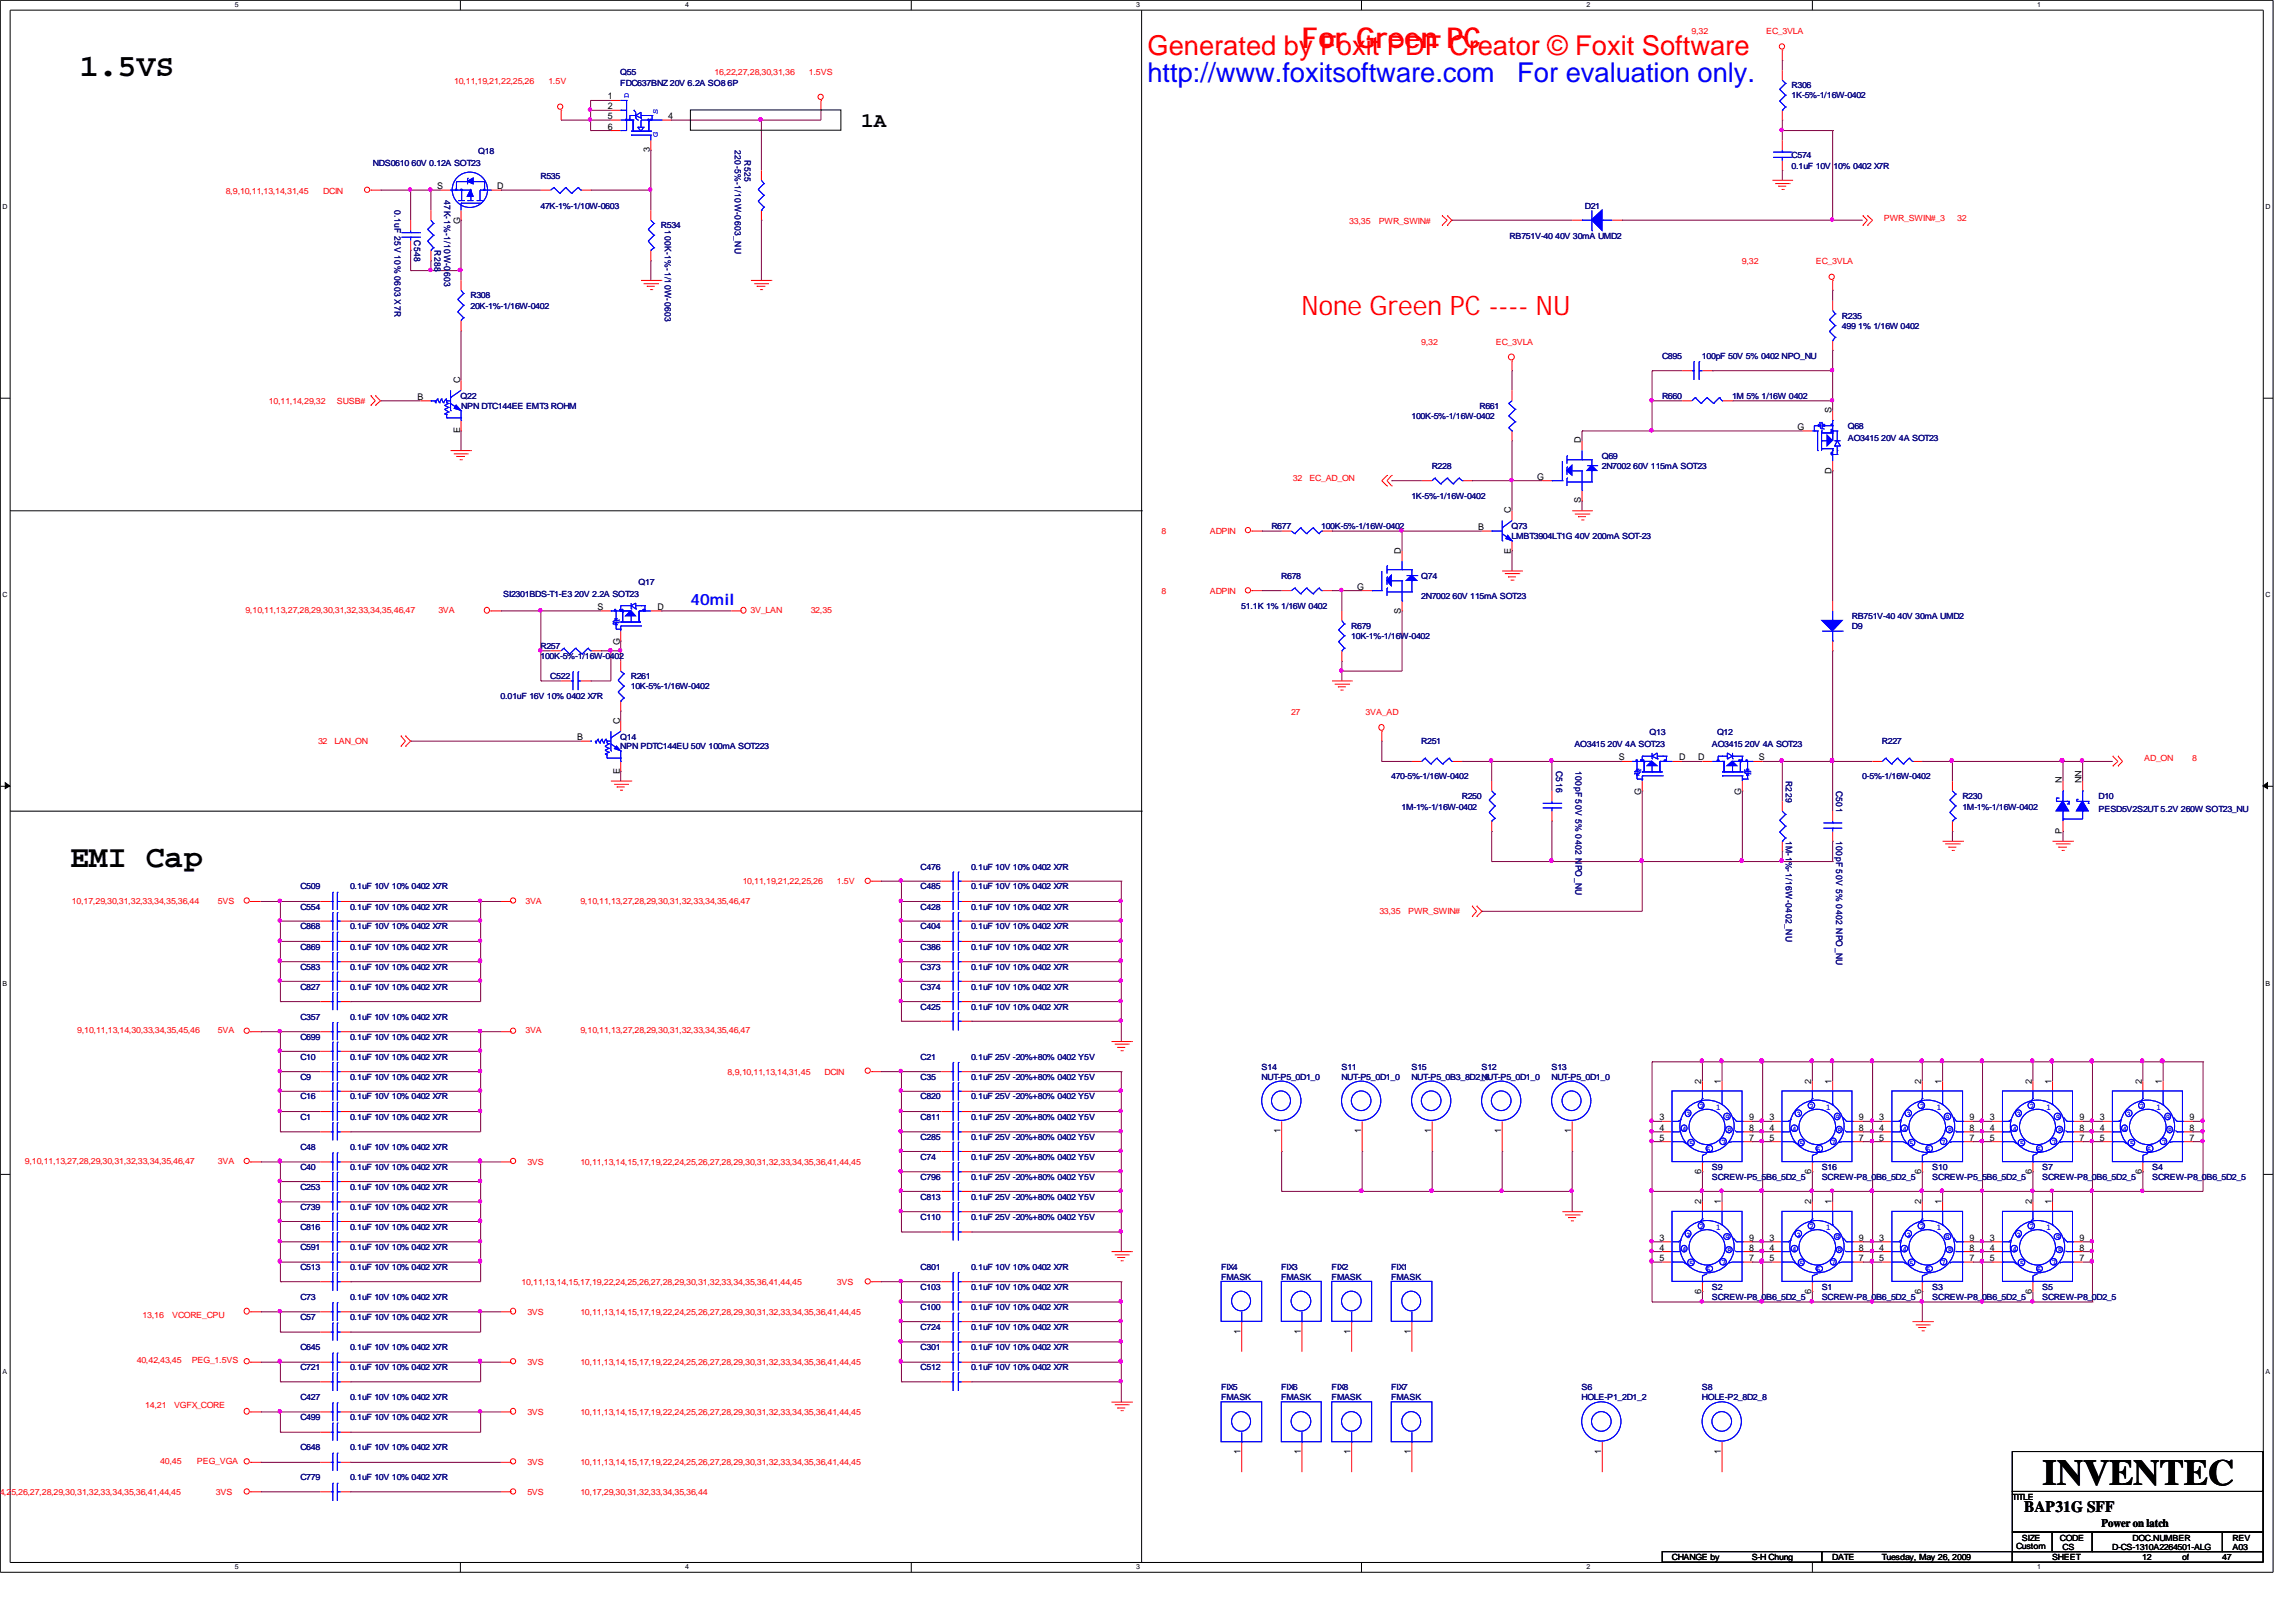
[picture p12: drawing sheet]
<svg xmlns="http://www.w3.org/2000/svg" width="297mm" height="210mm" viewBox="0 0 297 210" stroke-linecap="round" stroke-linejoin="round" font-family="sans-serif">
<defs><g id="words">
<text font-size="4.7" x="264.2" y="192.1">INVENTEC</text>
<g font-size="4.1">
<text x="10.3" y="9.8">1.5VS</text>
<text x="9.1" y="112.2">EMI Cap</text>
</g>
<text font-size="3.7" fill="#f00" x="168.4" y="6.2">For Green PC</text>
<g font-size="3.5" fill="#f00">
<text x="148.5" y="7.1">Generated by Foxit PDF Creator © Foxit Software</text>
<text x="168.4" y="40.8">None Green PC ---- NU</text>
</g>
<g font-size="3.5" fill="#00f">
<text x="148.5" y="10.6">http://www.foxitsoftware.com</text>
<text x="196.3" y="10.6">For evaluation only.</text>
</g>
<text font-size="2.7" x="111.4" y="16.4">1A</text>
<text font-size="2" fill="#00f" x="89.3" y="78.3">40mil</text>
<text font-size="2" x="261.9" y="195.6">BAP31G SFF</text>
<text font-size="1.5" x="271.9" y="197.6">Power on latch</text>
<g font-size="1.2">
<text x="78.6" y="16.8">6</text>
<text x="78.6" y="12.9">1</text>
<text x="78.6" y="15.4">5</text>
<text x="78.6" y="14.1">2</text>
<text x="86.4" y="15.4">4</text>
<text x="84.1" y="19.7" transform="rotate(-90 84.1 19.7)">3</text>
<text x="56.6" y="24.5">S</text>
<text x="59.5" y="29" transform="rotate(-90 59.5 29)">G</text>
<text x="64.3" y="24.5">D</text>
<text x="54" y="51.7">B</text>
<text x="59.5" y="49.5" transform="rotate(-90 59.5 49.5)">C</text>
<text x="237" y="53.4" transform="rotate(-90 237 53.4)">S</text>
<text x="59.5" y="56" transform="rotate(-90 59.5 56)">E</text>
<text x="204.5" y="57.3" transform="rotate(-90 204.5 57.3)">D</text>
<text x="232.6" y="55.6">G</text>
<text x="198.9" y="62.1">G</text>
<text x="204.5" y="65.1" transform="rotate(-90 204.5 65.1)">S</text>
<text x="237" y="61.4" transform="rotate(-90 237 61.4)">D</text>
<text x="181.3" y="71.6" transform="rotate(-90 181.3 71.6)">D</text>
<text x="191.2" y="68.6">B</text>
<text x="195.5" y="71.6" transform="rotate(-90 195.5 71.6)">E</text>
<text x="195.5" y="66.4" transform="rotate(-90 195.5 66.4)">C</text>
<text x="175.6" y="76.3">G</text>
<text x="77.3" y="78.9">S</text>
<text x="80.2" y="83.5" transform="rotate(-90 80.2 83.5)">G</text>
<text x="85.1" y="78.9">D</text>
<text x="181.3" y="79.4" transform="rotate(-90 181.3 79.4)">S</text>
<text x="74.7" y="95.8">B</text>
<text x="80.2" y="93.6" transform="rotate(-90 80.2 93.6)">C</text>
<text x="80.2" y="100.2" transform="rotate(-90 80.2 100.2)">E</text>
<text x="209.4" y="98.4">S</text>
<text x="217.2" y="98.4">D</text>
<text x="219.7" y="98.4">D</text>
<text x="227.6" y="98.4">S</text>
<text x="266.8" y="101.3" transform="rotate(-90 266.8 101.3)">N</text>
<text x="269.3" y="101.3" transform="rotate(-90 269.3 101.3)">NN</text>
<text x="212.3" y="102.9" transform="rotate(-90 212.3 102.9)">G</text>
<text x="225.3" y="102.9" transform="rotate(-90 225.3 102.9)">G</text>
<text x="266.8" y="107.9" transform="rotate(-90 266.8 107.9)">P</text>
<text x="220.1" y="140.2" transform="rotate(-90 220.1 140.2)">2</text>
<text x="222.7" y="140.2" transform="rotate(-90 222.7 140.2)">1</text>
<text x="234.3" y="140.2" transform="rotate(-90 234.3 140.2)">2</text>
<text x="237" y="140.2" transform="rotate(-90 237 140.2)">1</text>
<text x="248.6" y="140.2" transform="rotate(-90 248.6 140.2)">2</text>
<text x="251.2" y="140.2" transform="rotate(-90 251.2 140.2)">1</text>
<text x="262.9" y="140.2" transform="rotate(-90 262.9 140.2)">2</text>
<text x="265.4" y="140.2" transform="rotate(-90 265.4 140.2)">1</text>
<text x="277.1" y="140.2" transform="rotate(-90 277.1 140.2)">2</text>
<text x="279.7" y="140.2" transform="rotate(-90 279.7 140.2)">1</text>
<text x="165.7" y="146.6" transform="rotate(-90 165.7 146.6)">1</text>
<text x="176.1" y="146.6" transform="rotate(-90 176.1 146.6)">1</text>
<text x="185.1" y="146.6" transform="rotate(-90 185.1 146.6)">1</text>
<text x="194.2" y="146.6" transform="rotate(-90 194.2 146.6)">1</text>
<text x="203.3" y="146.6" transform="rotate(-90 203.3 146.6)">1</text>
<text x="214.7" y="144.9">3</text>
<text x="214.7" y="146.3">4</text>
<text x="214.7" y="147.6">5</text>
<text x="226.3" y="147.6">7</text>
<text x="226.3" y="146.3">8</text>
<text x="226.3" y="144.9">9</text>
<text x="228.9" y="144.9">3</text>
<text x="228.9" y="146.3">4</text>
<text x="228.9" y="147.6">5</text>
<text x="240.5" y="147.6">7</text>
<text x="240.5" y="146.3">8</text>
<text x="240.5" y="144.9">9</text>
<text x="243.1" y="144.9">3</text>
<text x="243.1" y="146.3">4</text>
<text x="243.1" y="147.6">5</text>
<text x="254.8" y="147.6">7</text>
<text x="254.8" y="146.3">8</text>
<text x="254.8" y="144.9">9</text>
<text x="257.4" y="144.9">3</text>
<text x="257.4" y="146.3">4</text>
<text x="257.4" y="147.6">5</text>
<text x="269" y="147.6">7</text>
<text x="269" y="146.3">8</text>
<text x="269" y="144.9">9</text>
<text x="271.7" y="144.9">3</text>
<text x="271.7" y="146.3">4</text>
<text x="271.7" y="147.6">5</text>
<text x="283.3" y="147.6">7</text>
<text x="283.3" y="146.3">8</text>
<text x="283.3" y="144.9">9</text>
<text x="220.1" y="155.8" transform="rotate(-90 220.1 155.8)">2</text>
<text x="220.1" y="151.9" transform="rotate(-90 220.1 151.9)">6</text>
<text x="222.7" y="155.8" transform="rotate(-90 222.7 155.8)">1</text>
<text x="234.3" y="155.8" transform="rotate(-90 234.3 155.8)">2</text>
<text x="234.3" y="151.9" transform="rotate(-90 234.3 151.9)">6</text>
<text x="237" y="155.8" transform="rotate(-90 237 155.8)">1</text>
<text x="248.6" y="155.8" transform="rotate(-90 248.6 155.8)">2</text>
<text x="248.6" y="151.9" transform="rotate(-90 248.6 151.9)">6</text>
<text x="251.2" y="155.8" transform="rotate(-90 251.2 155.8)">1</text>
<text x="262.9" y="155.8" transform="rotate(-90 262.9 155.8)">2</text>
<text x="262.9" y="151.9" transform="rotate(-90 262.9 151.9)">6</text>
<text x="265.4" y="155.8" transform="rotate(-90 265.4 155.8)">1</text>
<text x="277.1" y="151.9" transform="rotate(-90 277.1 151.9)">6</text>
<text x="214.7" y="160.5">3</text>
<text x="214.7" y="161.8">4</text>
<text x="226.3" y="161.8">8</text>
<text x="226.3" y="160.5">9</text>
<text x="228.9" y="160.5">3</text>
<text x="228.9" y="161.8">4</text>
<text x="240.5" y="161.8">8</text>
<text x="240.5" y="160.5">9</text>
<text x="243.1" y="160.5">3</text>
<text x="243.1" y="161.8">4</text>
<text x="254.8" y="161.8">8</text>
<text x="254.8" y="160.5">9</text>
<text x="257.4" y="160.5">3</text>
<text x="257.4" y="161.8">4</text>
<text x="269" y="161.8">8</text>
<text x="269" y="160.5">9</text>
<text x="214.7" y="163.2">5</text>
<text x="220.1" y="167.4" transform="rotate(-90 220.1 167.4)">6</text>
<text x="226.3" y="163.2">7</text>
<text x="228.9" y="163.2">5</text>
<text x="234.3" y="167.4" transform="rotate(-90 234.3 167.4)">6</text>
<text x="240.5" y="163.2">7</text>
<text x="243.1" y="163.2">5</text>
<text x="248.6" y="167.4" transform="rotate(-90 248.6 167.4)">6</text>
<text x="254.8" y="163.2">7</text>
<text x="257.4" y="163.2">5</text>
<text x="262.9" y="167.4" transform="rotate(-90 262.9 167.4)">6</text>
<text x="269" y="163.2">7</text>
<text x="160.5" y="172.6" transform="rotate(-90 160.5 172.6)">1</text>
<text x="168.3" y="172.6" transform="rotate(-90 168.3 172.6)">1</text>
<text x="174.7" y="172.6" transform="rotate(-90 174.7 172.6)">1</text>
<text x="182.5" y="172.6" transform="rotate(-90 182.5 172.6)">1</text>
<text x="160.5" y="188.1" transform="rotate(-90 160.5 188.1)">1</text>
<text x="168.3" y="188.1" transform="rotate(-90 168.3 188.1)">1</text>
<text x="174.7" y="188.1" transform="rotate(-90 174.7 188.1)">1</text>
<text x="182.5" y="188.1" transform="rotate(-90 182.5 188.1)">1</text>
<text x="207.2" y="188.1" transform="rotate(-90 207.2 188.1)">1</text>
<text x="222.7" y="188.1" transform="rotate(-90 222.7 188.1)">1</text>
</g>
<g font-size="1.2" fill="#000080">
<text x="95.1" y="19.4" transform="rotate(90 95.1 19.4)">220-5%-1/10W-0603_NU</text>
<text x="96.3" y="20.7" transform="rotate(90 96.3 20.7)">R525</text>
<text x="51" y="27.2" transform="rotate(90 51 27.2)">0.1uF 25V 10% 0603 X7R</text>
<text x="57.5" y="25.9" transform="rotate(90 57.5 25.9)">47K-1%-1/10W-0603</text>
<text x="86" y="29.8" transform="rotate(90 86 29.8)">100K-1%-1/10W-0603</text>
<text x="53.6" y="31.1" transform="rotate(90 53.6 31.1)">C548</text>
<text x="56.2" y="32.3" transform="rotate(90 56.2 32.3)">R288</text>
<text x="201.3" y="99.7" transform="rotate(90 201.3 99.7)">C516</text>
<text x="203.9" y="99.7" transform="rotate(90 203.9 99.7)">100pF 50V 5% 0402 NPO_NU</text>
<text x="231" y="101" transform="rotate(90 231 101)">R229</text>
<text x="237.6" y="102.3" transform="rotate(90 237.6 102.3)">C501</text>
<text x="231" y="108.8" transform="rotate(90 231 108.8)">1M-1%-1/16W-0402_NU</text>
<text x="237.6" y="108.8" transform="rotate(90 237.6 108.8)">100pF 50V 5% 0402 NPO_NU</text>
</g>
<g font-size="1.1" fill="#f00">
<text x="218.8" y="4.4">9,32</text>
<text x="228.5" y="4.4">EC_3VLA</text>
<text x="58.8" y="10.9">10,11,19,21,22,25,26</text>
<text x="70.9" y="10.9">1.5V</text>
<text x="92.4" y="9.7">16,22,27,28,30,31,36</text>
<text x="104.6" y="9.7">1.5VS</text>
<text x="29.2" y="25.1">8,9,10,11,13,14,31,45</text>
<text x="41.8" y="25.1">DCIN</text>
<text x="174.6" y="29">33,35</text>
<text x="178.4" y="29">PWR_SWIN#</text>
<text x="243.7" y="28.5">PWR_SWIN#_3</text>
<text x="253.2" y="28.5">32</text>
<text x="225.4" y="34.2">9,32</text>
<text x="234.9" y="34.2">EC_3VLA</text>
<text x="183.9" y="44.6">9,32</text>
<text x="193.5" y="44.6">EC_3VLA</text>
<text x="34.8" y="52.2">10,11,14,29,32</text>
<text x="43.6" y="52.2">SUSB#</text>
<text x="167.3" y="62.2">32</text>
<text x="169.4" y="62.2">EC_AD_ON</text>
<text x="150.3" y="69.1">8</text>
<text x="156.5" y="69.1">ADPIN</text>
<text x="150.3" y="76.9">8</text>
<text x="156.5" y="76.9">ADPIN</text>
<text x="31.7" y="79.3">9,10,11,13,27,28,29,30,31,32,33,34,35,46,47</text>
<text x="56.7" y="79.3">3VA</text>
<text x="97.1" y="79.3">3V_LAN</text>
<text x="104.9" y="79.3">32,35</text>
<text x="167" y="92.5">27</text>
<text x="176.7" y="92.5">3VA_AD</text>
<text x="41.1" y="96.3">32</text>
<text x="43.3" y="96.3">LAN_ON</text>
<text x="277.4" y="98.5">AD_ON</text>
<text x="283.6" y="98.5">8</text>
<text x="9.3" y="116.9">10,17,29,30,31,32,33,34,35,36,44</text>
<text x="28.2" y="116.9">5VS</text>
<text x="68" y="116.9">3VA</text>
<text x="75.1" y="116.9">9,10,11,13,27,28,29,30,31,32,33,34,35,46,47</text>
<text x="96.1" y="114.4">10,11,19,21,22,25,26</text>
<text x="108.3" y="114.4">1.5V</text>
<text x="178.5" y="118.3">33,35</text>
<text x="182.2" y="118.3">PWR_SWIN#</text>
<text x="10" y="133.7">9,10,11,13,14,30,33,34,35,45,46</text>
<text x="28.2" y="133.7">5VA</text>
<text x="68" y="133.7">3VA</text>
<text x="75.1" y="133.7">9,10,11,13,27,28,29,30,31,32,33,34,35,46,47</text>
<text x="94.1" y="139">8,9,10,11,13,14,31,45</text>
<text x="106.7" y="139">DCIN</text>
<text x="3.2" y="150.5">9,10,11,13,27,28,29,30,31,32,33,34,35,46,47</text>
<text x="28.2" y="150.5">3VA</text>
<text x="68.2" y="150.7">3VS</text>
<text x="75.1" y="150.7">10,11,13,14,15,17,19,22,24,25,26,27,28,29,30,31,32,33,34,35,36,41,44,45</text>
<text x="67.5" y="166.2">10,11,13,14,15,17,19,22,24,25,26,27,28,29,30,31,32,33,34,35,36,41,44,45</text>
<text x="108.3" y="166.2">3VS</text>
<text x="18.5" y="170.5">13,16</text>
<text x="22.3" y="170.5">VCORE_CPU</text>
<text x="68.2" y="170.1">3VS</text>
<text x="75.1" y="170.1">10,11,13,14,15,17,19,22,24,25,26,27,28,29,30,31,32,33,34,35,36,41,44,45</text>
<text x="17.7" y="176.4">40,42,43,45</text>
<text x="24.8" y="176.4">PEG_1.5VS</text>
<text x="68.2" y="176.6">3VS</text>
<text x="75.1" y="176.6">10,11,13,14,15,17,19,22,24,25,26,27,28,29,30,31,32,33,34,35,36,41,44,45</text>
<text x="18.8" y="182.2">14,21</text>
<text x="22.5" y="182.2">VGFX_CORE</text>
<text x="68.2" y="183">3VS</text>
<text x="75.1" y="183">10,11,13,14,15,17,19,22,24,25,26,27,28,29,30,31,32,33,34,35,36,41,44,45</text>
<text x="20.7" y="189.4">40,45</text>
<text x="25.5" y="189.4">PEG_VGA</text>
<text x="68.2" y="189.6">3VS</text>
<text x="75.1" y="189.6">10,11,13,14,15,17,19,22,24,25,26,27,28,29,30,31,32,33,34,35,36,41,44,45</text>
<text x="-.7" y="193.5">24,25,26,27,28,29,30,31,32,33,34,35,36,41,44,45</text>
<text x="27.9" y="193.5">3VS</text>
<text x="68.2" y="193.5">5VS</text>
<text x="75.1" y="193.5">10,17,29,30,31,32,33,34,35,36,44</text>
</g>
<g font-size="1.1" fill="#000080">
<text x="80.3" y="9.7">Q55</text>
<text x="80.3" y="11.2">FDC637BNZ 20V 6.2A SO8 6P</text>
<text x="231.8" y="11.4">R306</text>
<text x="231.8" y="12.7">1K-5%-1/16W-0402</text>
<text x="48.3" y="21.5">NDS0610 60V 0.12A SOT23</text>
<text x="61.9" y="20">Q18</text>
<text x="69.9" y="23.1">R535</text>
<text x="231.8" y="20.5">C574</text>
<text x="231.8" y="21.8">0.1uF 10V 10% 0402 X7R</text>
<text x="69.9" y="27">47K-1%-1/10W-0603</text>
<text x="85.5" y="29.5">R534</text>
<text x="205" y="27">D21</text>
<text x="195.3" y="30.9">RB751V-40 40V 30mA UMD2</text>
<text x="60.9" y="38.6">R308</text>
<text x="60.9" y="40">20K-1%-1/16W-0402</text>
<text x="238.3" y="41.2">R235</text>
<text x="215" y="46.4">C895</text>
<text x="220.2" y="46.4">100pF 50V 5% 0402 NPO_NU</text>
<text x="238.3" y="42.5">499 1% 1/16W 0402</text>
<text x="59.6" y="51.6">Q22</text>
<text x="59.7" y="52.9">NPN DTC144EE EMT3 ROHM</text>
<text x="191.4" y="52.9">R661</text>
<text x="215" y="51.6">R660</text>
<text x="224.1" y="51.6">1M 5% 1/16W 0402</text>
<text x="182.6" y="54.2">100K-5%-1/16W-0402</text>
<text x="207.2" y="59.4">Q69</text>
<text x="239.1" y="55.5">Q68</text>
<text x="239.1" y="57.1">AO3415 20V 4A SOT23</text>
<text x="182.6" y="64.5">1K-5%-1/16W-0402</text>
<text x="185.2" y="60.7">R228</text>
<text x="207.2" y="60.7">2N7002 60V 115mA SOT23</text>
<text x="164.5" y="68.4">R677</text>
<text x="170.9" y="68.4">100K-5%-1/16W-0402</text>
<text x="195.6" y="68.4">Q73</text>
<text x="195.6" y="69.8">LMBT3904LT1G 40V 200mA SOT-23</text>
<text x="65.1" y="77.2">SI2301BDS-T1-E3 20V 2.2A SOT23</text>
<text x="82.6" y="75.7">Q17</text>
<text x="165.8" y="74.9">R678</text>
<text x="183.9" y="74.9">Q74</text>
<text x="183.9" y="77.5">2N7002 60V 115mA SOT23</text>
<text x="69.9" y="84">R257</text>
<text x="160.6" y="78.8">51.1K 1% 1/16W 0402</text>
<text x="174.8" y="81.4">R679</text>
<text x="174.8" y="82.7">10K-1%-1/16W-0402</text>
<text x="239.6" y="81.4">D9</text>
<text x="239.6" y="80.1">RB751V-40 40V 30mA UMD2</text>
<text x="69.9" y="85.3">100K-5%-1/16W-0402</text>
<text x="71.2" y="87.9">C522</text>
<text x="81.6" y="87.9">R261</text>
<text x="81.6" y="89.2">10K-5%-1/16W-0402</text>
<text x="64.8" y="90.4">0.01uF 16V 10% 0402 X7R</text>
<text x="80.3" y="95.7">Q14</text>
<text x="213.4" y="95.1">Q13</text>
<text x="222.1" y="95.1">Q12</text>
<text x="80.3" y="96.9">NPN PDTC144EU 50V 100mA SOT223</text>
<text x="180" y="100.8">470-5%-1/16W-0402</text>
<text x="183.9" y="96.3">R251</text>
<text x="203.7" y="96.7">AO3415 20V 4A SOT23</text>
<text x="221.5" y="96.7">AO3415 20V 4A SOT23</text>
<text x="240.9" y="100.8">0-5%-1/16W-0402</text>
<text x="243.5" y="96.3">R227</text>
<text x="181.3" y="104.7">1M-1%-1/16W-0402</text>
<text x="189.1" y="103.4">R250</text>
<text x="253.9" y="103.4">R230</text>
<text x="253.9" y="104.7">1M-1%-1/16W-0402</text>
<text x="271.5" y="103.4">D10</text>
<text x="271.5" y="105">PESD5V2S2UT 5.2V 260W SOT23_NU</text>
<text x="119.1" y="112.5">C476</text>
<text x="125.6" y="112.5">0.1uF 10V 10% 0402 X7R</text>
<text x="38.9" y="115.1">C509</text>
<text x="38.9" y="117.7">C554</text>
<text x="45.3" y="115.1">0.1uF 10V 10% 0402 X7R</text>
<text x="45.3" y="117.7">0.1uF 10V 10% 0402 X7R</text>
<text x="119.1" y="117.7">C428</text>
<text x="119.1" y="115.1">C485</text>
<text x="125.6" y="117.7">0.1uF 10V 10% 0402 X7R</text>
<text x="125.6" y="115.1">0.1uF 10V 10% 0402 X7R</text>
<text x="38.9" y="122.9">C869</text>
<text x="38.9" y="120.2">C868</text>
<text x="38.9" y="125.5">C583</text>
<text x="45.3" y="122.9">0.1uF 10V 10% 0402 X7R</text>
<text x="45.3" y="120.2">0.1uF 10V 10% 0402 X7R</text>
<text x="45.3" y="125.5">0.1uF 10V 10% 0402 X7R</text>
<text x="119.1" y="125.5">C373</text>
<text x="119.1" y="120.2">C404</text>
<text x="119.1" y="122.9">C386</text>
<text x="125.6" y="125.5">0.1uF 10V 10% 0402 X7R</text>
<text x="125.6" y="120.2">0.1uF 10V 10% 0402 X7R</text>
<text x="125.6" y="122.9">0.1uF 10V 10% 0402 X7R</text>
<text x="38.9" y="131.9">C357</text>
<text x="38.9" y="128">C827</text>
<text x="45.3" y="131.9">0.1uF 10V 10% 0402 X7R</text>
<text x="45.3" y="128">0.1uF 10V 10% 0402 X7R</text>
<text x="119.1" y="128">C374</text>
<text x="119.1" y="130.6">C425</text>
<text x="125.6" y="128">0.1uF 10V 10% 0402 X7R</text>
<text x="125.6" y="130.6">0.1uF 10V 10% 0402 X7R</text>
<text x="38.9" y="137.1">C10</text>
<text x="38.9" y="134.5">C699</text>
<text x="45.3" y="137.1">0.1uF 10V 10% 0402 X7R</text>
<text x="45.3" y="134.5">0.1uF 10V 10% 0402 X7R</text>
<text x="119.1" y="137.1">C21</text>
<text x="125.6" y="137.1">0.1uF 25V -20%+80% 0402 Y5V</text>
<text x="38.9" y="139.7">C9</text>
<text x="38.9" y="142.2">C16</text>
<text x="45.3" y="139.7">0.1uF 10V 10% 0402 X7R</text>
<text x="45.3" y="142.2">0.1uF 10V 10% 0402 X7R</text>
<text x="119.1" y="139.7">C35</text>
<text x="119.1" y="142.2">C820</text>
<text x="125.6" y="139.7">0.1uF 25V -20%+80% 0402 Y5V</text>
<text x="125.6" y="142.2">0.1uF 25V -20%+80% 0402 Y5V</text>
<text x="163.2" y="138.4">S14</text>
<text x="163.2" y="139.7">NUT-P5_0D1_0</text>
<text x="173.6" y="138.4">S11</text>
<text x="173.6" y="139.7">NUT-P5_0D1_0</text>
<text x="182.6" y="138.4">S15</text>
<text x="182.6" y="139.7">NUT-P5_0B3_8D2_8</text>
<text x="191.7" y="138.4">S12</text>
<text x="191.7" y="139.7">NUT-P5_0D1_0</text>
<text x="200.7" y="138.4">S13</text>
<text x="200.7" y="139.7">NUT-P5_0D1_0</text>
<text x="38.9" y="148.8">C48</text>
<text x="38.9" y="144.9">C1</text>
<text x="45.3" y="148.8">0.1uF 10V 10% 0402 X7R</text>
<text x="45.3" y="144.9">0.1uF 10V 10% 0402 X7R</text>
<text x="119.1" y="144.9">C811</text>
<text x="119.1" y="147.5">C285</text>
<text x="125.6" y="144.9">0.1uF 25V -20%+80% 0402 Y5V</text>
<text x="125.6" y="147.5">0.1uF 25V -20%+80% 0402 Y5V</text>
<text x="38.9" y="153.9">C253</text>
<text x="38.9" y="151.4">C40</text>
<text x="45.3" y="153.9">0.1uF 10V 10% 0402 X7R</text>
<text x="45.3" y="151.4">0.1uF 10V 10% 0402 X7R</text>
<text x="119.1" y="150">C74</text>
<text x="119.1" y="152.7">C796</text>
<text x="119.1" y="155.2">C813</text>
<text x="125.6" y="150">0.1uF 25V -20%+80% 0402 Y5V</text>
<text x="125.6" y="152.7">0.1uF 25V -20%+80% 0402 Y5V</text>
<text x="125.6" y="155.2">0.1uF 25V -20%+80% 0402 Y5V</text>
<text x="221.5" y="151.4">S9</text>
<text x="221.5" y="152.7">SCREW-P5_5B6_5D2_5</text>
<text x="235.7" y="151.4">S16</text>
<text x="235.7" y="152.7">SCREW-P8_0B6_5D2_5</text>
<text x="250" y="151.4">S10</text>
<text x="250" y="152.7">SCREW-P5_5B6_5D2_5</text>
<text x="264.2" y="151.4">S7</text>
<text x="264.2" y="152.7">SCREW-P8_0B6_5D2_5</text>
<text x="278.4" y="151.4">S4</text>
<text x="278.4" y="152.7">SCREW-P8_0B6_5D2_5</text>
<text x="38.9" y="161.7">C591</text>
<text x="38.9" y="159.1">C816</text>
<text x="38.9" y="156.5">C739</text>
<text x="45.3" y="161.7">0.1uF 10V 10% 0402 X7R</text>
<text x="45.3" y="159.1">0.1uF 10V 10% 0402 X7R</text>
<text x="45.3" y="156.5">0.1uF 10V 10% 0402 X7R</text>
<text x="119.1" y="157.8">C110</text>
<text x="125.6" y="157.8">0.1uF 25V -20%+80% 0402 Y5V</text>
<text x="38.9" y="164.3">C513</text>
<text x="45.3" y="164.3">0.1uF 10V 10% 0402 X7R</text>
<text x="119.1" y="166.9">C103</text>
<text x="119.1" y="164.3">C801</text>
<text x="125.6" y="166.9">0.1uF 10V 10% 0402 X7R</text>
<text x="125.6" y="164.3">0.1uF 10V 10% 0402 X7R</text>
<text x="158" y="164.3">FIX4</text>
<text x="158" y="165.6">FMASK</text>
<text x="165.8" y="164.3">FIX3</text>
<text x="165.8" y="165.6">FMASK</text>
<text x="172.3" y="164.3">FIX2</text>
<text x="172.3" y="165.6">FMASK</text>
<text x="180" y="164.3">FIX1</text>
<text x="180" y="165.6">FMASK</text>
<text x="221.5" y="166.9">S2</text>
<text x="235.7" y="166.9">S1</text>
<text x="250" y="166.9">S3</text>
<text x="264.2" y="166.9">S5</text>
<text x="38.9" y="168.1">C73</text>
<text x="38.9" y="170.8">C57</text>
<text x="45.3" y="168.1">0.1uF 10V 10% 0402 X7R</text>
<text x="45.3" y="170.8">0.1uF 10V 10% 0402 X7R</text>
<text x="119.1" y="172">C724</text>
<text x="119.1" y="169.5">C100</text>
<text x="125.6" y="172">0.1uF 10V 10% 0402 X7R</text>
<text x="125.6" y="169.5">0.1uF 10V 10% 0402 X7R</text>
<text x="221.5" y="168.1">SCREW-P8_0B6_5D2_5</text>
<text x="235.7" y="168.1">SCREW-P8_0B6_5D2_5</text>
<text x="250" y="168.1">SCREW-P8_0B6_5D2_5</text>
<text x="264.2" y="168.1">SCREW-P8_0D2_5</text>
<text x="38.9" y="174.7">C645</text>
<text x="38.9" y="177.3">C721</text>
<text x="45.3" y="174.7">0.1uF 10V 10% 0402 X7R</text>
<text x="45.3" y="177.3">0.1uF 10V 10% 0402 X7R</text>
<text x="119.1" y="174.7">C301</text>
<text x="119.1" y="177.3">C512</text>
<text x="125.6" y="174.7">0.1uF 10V 10% 0402 X7R</text>
<text x="125.6" y="177.3">0.1uF 10V 10% 0402 X7R</text>
<text x="158" y="179.8">FIX5</text>
<text x="165.8" y="179.8">FIX6</text>
<text x="172.3" y="179.8">FIX8</text>
<text x="180" y="179.8">FIX7</text>
<text x="204.6" y="179.8">S6</text>
<text x="220.2" y="179.8">S8</text>
<text x="38.9" y="181.1">C427</text>
<text x="38.9" y="183.7">C499</text>
<text x="45.3" y="181.1">0.1uF 10V 10% 0402 X7R</text>
<text x="45.3" y="183.7">0.1uF 10V 10% 0402 X7R</text>
<text x="158" y="181.1">FMASK</text>
<text x="165.8" y="181.1">FMASK</text>
<text x="172.3" y="181.1">FMASK</text>
<text x="180" y="181.1">FMASK</text>
<text x="204.6" y="181.1">HOLE-P1_2D1_2</text>
<text x="220.2" y="181.1">HOLE-P2_8D2_8</text>
<text x="38.9" y="187.6">C648</text>
<text x="38.9" y="191.5">C779</text>
<text x="45.3" y="187.6">0.1uF 10V 10% 0402 X7R</text>
<text x="45.3" y="191.5">0.1uF 10V 10% 0402 X7R</text>
</g>
<g font-size="1.1" fill="#00f">
<text x="219.8" y="143.5">2</text>
<text x="222" y="143.6">1</text>
<text x="234.1" y="143.5">2</text>
<text x="236.3" y="143.6">1</text>
<text x="248.4" y="143.5">2</text>
<text x="250.6" y="143.6">1</text>
<text x="262.6" y="143.5">2</text>
<text x="264.8" y="143.6">1</text>
<text x="276.8" y="143.5">2</text>
<text x="279" y="143.6">1</text>
<text x="217.6" y="146.5">4</text>
<text x="218.1" y="144.5">3</text>
<text x="218.6" y="148.3">5</text>
<text x="220.8" y="149">6</text>
<text x="222.7" y="148.2">7</text>
<text x="223.2" y="144.9">9</text>
<text x="223.5" y="146.6">8</text>
<text x="231.9" y="146.5">4</text>
<text x="232.4" y="144.5">3</text>
<text x="232.8" y="148.3">5</text>
<text x="235" y="149">6</text>
<text x="236.9" y="148.2">7</text>
<text x="237.4" y="144.9">9</text>
<text x="237.7" y="146.6">8</text>
<text x="246.2" y="146.5">4</text>
<text x="246.7" y="144.5">3</text>
<text x="247" y="148.3">5</text>
<text x="249.2" y="149">6</text>
<text x="251.2" y="148.2">7</text>
<text x="251.7" y="144.9">9</text>
<text x="252" y="146.6">8</text>
<text x="260.4" y="146.5">4</text>
<text x="260.9" y="144.5">3</text>
<text x="261.3" y="148.3">5</text>
<text x="263.5" y="149">6</text>
<text x="265.5" y="148.2">7</text>
<text x="266" y="144.9">9</text>
<text x="266.2" y="146.6">8</text>
<text x="274.6" y="146.5">4</text>
<text x="275.1" y="144.5">3</text>
<text x="275.6" y="148.3">5</text>
<text x="277.8" y="149">6</text>
<text x="279.7" y="148.2">7</text>
<text x="280.2" y="144.9">9</text>
<text x="280.5" y="146.6">8</text>
<text x="217.6" y="162">4</text>
<text x="218.1" y="160.1">3</text>
<text x="219.8" y="159">2</text>
<text x="222" y="159.2">1</text>
<text x="223.2" y="160.4">9</text>
<text x="231.9" y="162">4</text>
<text x="232.4" y="160.1">3</text>
<text x="234.1" y="159">2</text>
<text x="236.3" y="159.2">1</text>
<text x="237.4" y="160.4">9</text>
<text x="246.2" y="162">4</text>
<text x="246.7" y="160.1">3</text>
<text x="248.4" y="159">2</text>
<text x="250.6" y="159.2">1</text>
<text x="251.7" y="160.4">9</text>
<text x="260.4" y="162">4</text>
<text x="260.9" y="160.1">3</text>
<text x="262.6" y="159">2</text>
<text x="264.8" y="159.2">1</text>
<text x="266" y="160.4">9</text>
<text x="218.6" y="163.8">5</text>
<text x="220.8" y="164.6">6</text>
<text x="222.7" y="163.7">7</text>
<text x="223.5" y="162.1">8</text>
<text x="232.8" y="163.8">5</text>
<text x="235" y="164.6">6</text>
<text x="236.9" y="163.7">7</text>
<text x="237.7" y="162.1">8</text>
<text x="247" y="163.8">5</text>
<text x="249.2" y="164.6">6</text>
<text x="251.2" y="163.7">7</text>
<text x="252" y="162.1">8</text>
<text x="261.3" y="163.8">5</text>
<text x="263.5" y="164.6">6</text>
<text x="265.5" y="163.7">7</text>
<text x="266.2" y="162.1">8</text>
</g>
<g font-size="1.1">
<text x="260.3" y="194.1">TITLE</text>
<text x="216.3" y="201.8">CHANGE by</text>
<text x="226.6" y="201.8">S-H Chung</text>
<text x="237" y="201.8">DATE</text>
<text x="243.5" y="201.8">Tuesday, May 26, 2009</text>
<text x="260.8" y="200.4">Custom</text>
<text x="261.6" y="199.3">SIZE</text>
<text x="265.5" y="201.8">SHEET</text>
<text x="266.5" y="199.3">CODE</text>
<text x="266.8" y="200.6">CS</text>
<text x="273.3" y="200.6">D-CS-1310A2264501-ALG</text>
<text x="275.9" y="199.3">DOC.NUMBER</text>
<text x="277.2" y="201.8">12</text>
<text x="282.3" y="201.8">of</text>
<text x="287.5" y="201.8">47</text>
<text x="288.9" y="200.6">A03</text>
<text x="288.9" y="199.3">REV</text>
</g>
<g font-size="1" fill="#00f">
<text x="81.4" y="12.7" transform="rotate(-90 81.4 12.7)">D</text>
<text x="85.1" y="17.7" transform="rotate(-90 85.1 17.7)">G</text>
<text x="85.1" y="14.7" transform="rotate(-90 85.1 14.7)">S</text>
</g>
<g font-size=".9">
<text x="30.4" y=".9">5</text>
<text x="88.6" y=".9">4</text>
<text x="147" y=".9">3</text>
<text x="205.2" y=".9">2</text>
<text x="263.6" y=".9">1</text>
<text x=".3" y="27.1">D</text>
<text x="293.1" y="27.1">D</text>
<text x=".3" y="77.3">C</text>
<text x="293.1" y="77.3">C</text>
<text x=".3" y="127.5">B</text>
<text x="293.1" y="127.5">B</text>
<text x=".3" y="177.7">A</text>
<text x="293.1" y="177.7">A</text>
<text x="30.4" y="203">5</text>
<text x="88.6" y="203">4</text>
<text x="147" y="203">3</text>
<text x="205.2" y="203">2</text>
<text x="263.6" y="203">1</text>
</g>
</g></defs>
<path d="M0 0h294.1v203.4h-294.1zM1.3 1.3h291.5v200.8h-291.5z" fill="none" stroke="#000" stroke-width=".13"/>
<g fill="#fff">
<path d="M30.4 .2h.4v1h-.4z"/>
<path d="M30.4 202.3h.4v1h-.4z"/>
</g>
<path d="M59.6 0v1.3M59.6 202.1v1.3" fill="none" stroke="#000" stroke-width=".13"/>
<g fill="#fff">
<path d="M88.6 .2h.5v1h-.5z"/>
<path d="M88.6 202.3h.5v1h-.5z"/>
</g>
<path d="M117.9 0v1.3M117.9 202.1v1.3" fill="none" stroke="#000" stroke-width=".13"/>
<g fill="#fff">
<path d="M147 .2h.4v1h-.4z"/>
<path d="M147 202.3h.4v1h-.4z"/>
</g>
<path d="M176.1 0v1.3M176.1 202.1v1.3" fill="none" stroke="#000" stroke-width=".13"/>
<g fill="#fff">
<path d="M205.2 .2h.5v1h-.5z"/>
<path d="M205.2 202.3h.5v1h-.5z"/>
</g>
<path d="M234.5 0v1.3M234.5 202.1v1.3" fill="none" stroke="#000" stroke-width=".13"/>
<g fill="#fff">
<path d="M263.6 .2h.4v1h-.4z"/>
<path d="M263.6 202.3h.4v1h-.4z"/>
<path d="M.3 26.3h.6v1h-.6z"/>
<path d="M293.1 26.3h.6v1h-.6z"/>
<path d="M.3 76.5h.6v1.1h-.6z"/>
<path d="M293.1 76.5h.6v1.1h-.6z"/>
</g>
<path d="M0 51.5h1.3M292.8 51.5h1.3" fill="none" stroke="#000" stroke-width=".13"/>
<g fill="#fff">
<path d="M.3 126.7h.5v1.1h-.5z"/>
<path d="M293.1 126.7h.5v1.1h-.5z"/>
</g>
<path d="M0 101.7h1.3M292.8 101.7h1.3" fill="none" stroke="#000" stroke-width=".13"/>
<path d="M.7 101.3l.6 .4-.6 .3zM292.8 101.7l.6-.4v.7z" fill="#000" stroke="#000" stroke-width=".13"/>
<g fill="#fff">
<path d="M.3 177h.6v1h-.6z"/>
<path d="M293.1 177h.6v1h-.6z"/>
</g>
<g fill="none" stroke="#000" stroke-width=".13">
<path d="M89.3 14.2h19.5v2.6h-19.5zM147.7 1.3v200.8M1.3 66.1h146.4M147.7 66.1h.1M1.3 104.9h146.4M147.7 104.9h.1M0 151.9h1.3M292.8 151.9h1.3M260.3 187.8h32.5v5.2h-32.5zM260.3 198.2h5.2v2.5h-5.2zM260.3 193h32.5v5.2h-32.5zM265.5 198.2h5.2v2.5h-5.2z"/>
<path d="M270.7 198.2h16.8v2.5h-16.8zM287.5 198.2h5.3v2.5h-5.3zM147.7 202.1h.1M215.1 200.7h20.6v1.4h-20.6zM235.7 200.7h24.6v1.4h-24.6zM260.3 200.7h32.5v1.4h-32.5z"/>
</g>
<g fill="none" stroke="#800040" stroke-width=".13">
<path d="M72.6 15.5h.1M72.6 15.5h6.4M76.4 13h.1M76.4 14.3h.1M76.4 16.9h.1M76.4 15.5h.1M76.4 16.9h2.6M76.4 13h2.6M76.4 13v3.9M76.4 14.3h2.6M79 16.9h.1M84.2 19.4h.1"/>
<path d="M84.2 19.4v7.8M86.8 15.5h.1M98.5 15.5h.1M98.5 15.5v6.6M106.2 14.3h.1M106.2 14.3v1.2h-19.4M230.6 16.9h.1M230.6 15.5h.1M230.6 7.8h.1M230.6 7.8v1.3M230.6 15.5v2.7M230.6 16.9h6.5"/>
<path d="M237.1 16.9h.1M237.1 16.9v11.6M49.2 24.6h.1M49.2 24.6h7.8M53.1 24.6h.1M53.1 32.4h.1M53.1 35h.1M53.1 35h6.5M53.1 24.6v3.9M53.1 32.4v2.6M55.8 35h.1M55.8 24.6h.1"/>
<path d="M55.8 33.7h.1M55.8 24.6v2.6M55.8 33.7v1.3M59.6 35h.1M59.6 28.5h.1M59.6 28.5v7.8M64.8 24.6h.1M64.8 24.6h5.2M76.4 24.6h.1M76.4 24.6h7.8M84.2 24.6h.1M84.2 33.7h.1"/>
<path d="M84.2 33.7v2.6M98.5 28.5h.1M98.5 28.5v7.8M187.8 28.5h.1M187.8 28.5h15.6M209.8 28.5h.1M209.8 28.5h31.2M230.6 22.1h.1M230.6 22.1v1.2M237.1 28.5h.1M237.1 37.5h.1M237.1 37.5v1.4"/>
<path d="M49.2 51.9h.1M49.2 51.9h5.2M59.6 42.8h.1M59.6 55.8h.1M59.6 42.8v6.4M59.6 55.8v2.5M195.6 48h.1M195.6 57h.1M195.6 48v2.5M195.6 57v9.1M204.7 55.8h.1M204.7 55.8h28.5"/>
<path d="M204.7 55.8v1.2M213.7 51.9h.1M213.7 48h.1M213.7 55.8h.1M213.7 51.9h3.9M213.7 48v7.8M213.7 48h3.9M221.5 48h.1M221.5 48h15.6M224.2 51.9h.1M224.2 51.9h12.9M237.1 45.3h.1"/>
<path d="M237.1 48h.1M237.1 51.9h.1M237.1 45.3v7.8M64.8 79h.1M64.8 79h13M70 79h.1M70 79v9.1M85.6 79h.1M85.6 79h9M163.3 68.7h.1M163.3 76.4h.1M163.3 68.7h2.5"/>
<path d="M163.3 76.4h2.5M172.3 68.7h.1M172.3 76.4h.1M172.3 68.7h19.4M172.3 76.4h3.9M173.6 76.4h.1M173.6 76.4v2.6M180 62.2h.1M180 62.2h3.9M181.4 68.7h.1M181.4 79h.1M181.4 68.7v2.5"/>
<path d="M181.4 79v7.8h-7.8M190.5 62.2h.1M190.5 62.2h9M195.6 62.2h.1M195.6 71.2h.1M195.6 71.2v2.7M204.7 64.8h.1M204.7 64.8v1.3M237.1 60.9h.1M237.1 60.9v16.9M53.1 95.9h.1M53.1 95.9h22"/>
<path d="M70 84.2h.1M70 88.1h.1M70 84.2h1.2M70 88.1h2.6M76.4 88.1h.1M77.8 84.2h.1M77.8 84.2h2.5M79 84.2h.1M79 84.2v3.9h-2.6M80.3 99.8h.1M80.3 92h.1M80.3 82.9h.1"/>
<path d="M80.3 84.2h.1M80.3 82.9v2.7M80.3 92v1.3M80.3 99.8v1.2M173.6 86.8h.1M173.6 85.6h.1M173.6 85.6v2.5M178.8 95.9h.1M178.8 98.5h.1M178.8 98.5h3.9M178.8 95.9v2.6M189.2 98.5h.1"/>
<path d="M189.2 98.5h20.6M193 98.5h.1M193 98.5v2.5M200.8 98.5h.1M200.8 98.5v3.8M217.6 98.5h.1M217.6 98.5h2.7M228 98.5h.1M228 98.5h14.3M230.6 98.5h.1M230.6 98.5v5.2M237.1 84.2h.1"/>
<path d="M237.1 98.5h.1M237.1 84.2v20.7M248.7 98.5h.1M248.7 98.5h24.6M252.6 98.5h.1M252.6 98.5v2.5M266.9 98.5h.1M266.9 98.5v2.5M269.5 98.5h.1M269.5 98.5v2.5M33.7 116.6h.1M33.7 116.6h7.7"/>
<path d="M36.3 119.2h.1M36.3 116.6h.1M36.3 119.2h5.1M36.3 116.6v13M45.3 119.2h.1M45.3 116.6h.1M45.3 116.6h19.5M45.3 119.2h16.9M62.2 116.6h.1M62.2 119.2h.1M62.2 116.6v13h-16.9M114 114h.1"/>
<path d="M114 114h7.8M116.6 114h.1M116.6 116.6h.1M116.6 119.2h.1M116.6 116.6h5.2M116.6 114v18.1M116.6 119.2h5.2M125.7 119.2h.1M125.7 116.6h.1M125.7 114h.1M125.7 114h19.4M125.7 116.6h19.4"/>
<path d="M125.7 119.2h19.4M145.1 119.2h.1M145.1 116.6h.1M145.1 114h.1M145.1 114v20.7M191.7 117.9h.1M193 107.6h.1M193 111.5h.1M193 107.6v3.9M193 111.5h44.1M200.8 106.2h.1M200.8 111.5h.1"/>
<path d="M200.8 106.2v5.3M212.5 102.3h.1M212.5 111.5h.1M212.5 102.3v15.6h-20.8M225.4 102.3h.1M225.4 111.5h.1M225.4 102.3v9.2M230.6 110.1h.1M230.6 110.1v1.4M237.1 111.5h.1M237.1 108.8h.1M237.1 108.8v2.7"/>
<path d="M252.6 107.6h.1M252.6 107.6v1.2M266.9 107.6h.1M266.9 107.6v1.2M33.7 133.5h.1M33.7 133.5h7.7M36.3 121.8h.1M36.3 127h.1M36.3 124.4h.1M36.3 129.6h.1M36.3 138.6h.1M36.3 136h.1"/>
<path d="M36.3 133.5h.1M36.3 121.8h5.1M36.3 124.4h5.1M36.3 127h5.1M36.3 129.6h5.1M36.3 138.6h5.1M36.3 133.5v12.9M36.3 136h5.1M45.3 136h.1M45.3 133.5h.1M45.3 138.6h.1M45.3 124.4h.1"/>
<path d="M45.3 121.8h.1M45.3 129.6h.1M45.3 127h.1M45.3 121.8h16.9M45.3 124.4h16.9M45.3 127h16.9M45.3 138.6h16.9M45.3 133.5h19.5M45.3 136h16.9M62.2 133.5h.1M62.2 136h.1M62.2 138.6h.1"/>
<path d="M62.2 127h.1M62.2 121.8h.1M62.2 124.4h.1M62.2 133.5v12.9h-16.9M114 138.6h.1M114 138.6h7.8M116.6 121.8h.1M116.6 124.4h.1M116.6 127h.1M116.6 129.6h.1M116.6 132.1h.1M116.6 138.6h.1"/>
<path d="M116.6 138.6v20.8M116.6 121.8h5.2M116.6 124.4h5.2M116.6 127h5.2M116.6 129.6h5.2M116.6 132.1h5.2M125.7 132.1h.1M125.7 129.6h.1M125.7 127h.1M125.7 124.4h.1M125.7 121.8h.1M125.7 138.6h.1"/>
<path d="M125.7 121.8h19.4M125.7 124.4h19.4M125.7 127h19.4M125.7 129.6h19.4M125.7 132.1h19.4M125.7 138.6h19.4M145.1 129.6h.1M145.1 127h.1M145.1 124.4h.1M145.1 121.8h.1M145.1 132.1h.1M145.1 138.6h.1"/>
<path d="M145.1 138.6v23.3M213.7 137.4h.1M213.7 137.4v31M213.7 137.4h71.3M220.3 137.4h.1M220.3 137.4v2.5M222.8 137.4h.1M222.8 137.4v2.5M228 137.4h.1M228 137.4v31M234.5 137.4h.1M234.5 137.4v2.5"/>
<path d="M237.1 137.4h.1M237.1 137.4v2.5M242.3 137.4h.1M242.3 137.4v31M248.7 137.4h.1M248.7 137.4v2.5M251.3 137.4h.1M251.3 137.4v2.5M256.5 137.4h.1M256.5 137.4v31M263 137.4h.1M263 137.4v2.5"/>
<path d="M265.6 137.4h.1M265.6 137.4v2.5M270.7 137.4h.1M270.7 137.4v31M277.2 137.4h.1M277.2 137.4v2.5M279.9 137.4h.1M279.9 137.4v2.5M285 137.4h.1M285 137.4v16.7h-71.3M33.7 150.3h.1M33.7 150.3h7.7"/>
<path d="M36.3 150.3h.1M36.3 152.9h.1M36.3 155.5h.1M36.3 158h.1M36.3 143.8h.1M36.3 141.2h.1M36.3 146.4h.1M36.3 146.4h5.1M36.3 141.2h5.1M36.3 143.8h5.1M36.3 150.3v15.5M36.3 152.9h5.1"/>
<path d="M36.3 158h5.1M36.3 155.5h5.1M45.3 152.9h.1M45.3 150.3h.1M45.3 158h.1M45.3 155.5h.1M45.3 141.2h.1M45.3 146.4h.1M45.3 143.8h.1M45.3 141.2h16.9M45.3 143.8h16.9M45.3 150.3h19.5"/>
<path d="M45.3 152.9h16.9M45.3 158h16.9M45.3 155.5h16.9M62.2 150.3h.1M62.2 155.5h.1M62.2 152.9h.1M62.2 143.8h.1M62.2 158h.1M62.2 141.2h.1M62.2 150.3v15.5h-16.9M116.6 156.8h.1M116.6 151.6h.1"/>
<path d="M116.6 146.4h.1M116.6 143.8h.1M116.6 149h.1M116.6 141.2h.1M116.6 154.1h.1M116.6 159.4h.1M116.6 154.1h5.2M116.6 146.4h5.2M116.6 141.2h5.2M116.6 151.6h5.2M116.6 149h5.2M116.6 156.8h5.2"/>
<path d="M116.6 143.8h5.2M116.6 159.4h5.2M125.7 141.2h.1M125.7 151.6h.1M125.7 149h.1M125.7 156.8h.1M125.7 146.4h.1M125.7 143.8h.1M125.7 154.1h.1M125.7 159.4h.1M125.7 154.1h19.4M125.7 146.4h19.4"/>
<path d="M125.7 141.2h19.4M125.7 151.6h19.4M125.7 149h19.4M125.7 156.8h19.4M125.7 143.8h19.4M125.7 159.4h19.4M145.1 149h.1M145.1 146.4h.1M145.1 154.1h.1M145.1 143.8h.1M145.1 141.2h.1M145.1 151.6h.1"/>
<path d="M145.1 156.8h.1M145.1 159.4h.1M165.8 154.1h.1M165.8 149h.1M165.8 154.1h37.6M165.8 149v5.1M176.2 154.1h.1M176.2 149h.1M176.2 149v5.1M185.3 149h.1M185.3 154.1h.1M185.3 149v5.1"/>
<path d="M194.4 149h.1M194.4 154.1h.1M194.4 149v5.1M203.4 149h.1M203.4 154.1h.1M203.4 149v7.8M213.7 154.1h.1M213.7 145.1h.1M213.7 146.4h.1M213.7 147.7h.1M213.7 145.1h1.4M213.7 146.4h1.4"/>
<path d="M213.7 147.7h1.4M220.3 151.6h.1M220.3 154.1h.1M220.3 151.6v3.9M222.8 154.1h.1M222.8 154.1v1.4M226.7 145.1h.1M226.7 147.7h.1M226.7 146.4h.1M226.7 145.1h2.6M226.7 146.4h2.6M226.7 147.7h2.6"/>
<path d="M228 154.1h.1M228 146.4h.1M228 147.7h.1M228 145.1h.1M234.5 154.1h.1M234.5 151.6h.1M234.5 151.6v3.9M237.1 154.1h.1M237.1 154.1v1.4M241 145.1h.1M241 147.7h.1M241 146.4h.1"/>
<path d="M241 145.1h2.5M241 146.4h2.5M241 147.7h2.5M242.3 154.1h.1M242.3 146.4h.1M242.3 147.7h.1M242.3 145.1h.1M248.7 151.6h.1M248.7 154.1h.1M248.7 151.6v3.9M251.3 154.1h.1M251.3 154.1v1.4"/>
<path d="M255.2 147.7h.1M255.2 146.4h.1M255.2 145.1h.1M255.2 145.1h2.6M255.2 146.4h2.6M255.2 147.7h2.6M256.5 154.1h.1M256.5 145.1h.1M256.5 146.4h.1M256.5 147.7h.1M263 151.6h.1M263 154.1h.1"/>
<path d="M263 151.6v3.9M265.6 154.1h.1M265.6 154.1v1.4M269.5 147.7h.1M269.5 146.4h.1M269.5 145.1h.1M269.5 145.1h2.6M269.5 146.4h2.6M269.5 147.7h2.6M270.7 145.1h.1M270.7 146.4h.1M270.7 147.7h.1"/>
<path d="M270.7 154.1h.1M277.2 154.1h.1M277.2 151.6h.1M277.2 151.6v2.5M283.7 145.1h.1M283.7 146.4h.1M283.7 147.7h.1M283.7 145.1h1.3M283.7 146.4h1.3M283.7 147.7h1.3M285 145.1h.1M285 147.7h.1"/>
<path d="M285 146.4h.1M33.7 169.7h.1M33.7 176.2h.1M33.7 176.2h7.7M33.7 169.7h7.7M36.3 176.2h.1M36.3 169.7h.1M36.3 172.3h.1M36.3 178.8h.1M36.3 160.7h.1M36.3 165.8h.1M36.3 163.3h.1"/>
<path d="M36.3 160.7h5.1M36.3 163.3h5.1M36.3 178.8h5.1M36.3 165.8h5.1M36.3 172.3h5.1M36.3 169.7v2.6M36.3 176.2v2.6M45.3 178.8h.1M45.3 172.3h.1M45.3 169.7h.1M45.3 176.2h.1M45.3 163.3h.1"/>
<path d="M45.3 160.7h.1M45.3 165.8h.1M45.3 160.7h16.9M45.3 163.3h16.9M45.3 176.2h19.5M45.3 169.7h19.5M62.2 169.7h.1M62.2 176.2h.1M62.2 160.7h.1M62.2 163.3h.1M62.2 176.2v2.6h-16.9M62.2 169.7v2.6h-16.9"/>
<path d="M114 165.8h.1M114 165.8h7.8M116.6 173.6h.1M116.6 176.2h.1M116.6 178.8h.1M116.6 171h.1M116.6 165.8h.1M116.6 168.4h.1M116.6 168.4h5.2M116.6 165.8v13M116.6 173.6h5.2M116.6 176.2h5.2"/>
<path d="M116.6 178.8h5.2M116.6 171h5.2M125.7 173.6h.1M125.7 171h.1M125.7 178.8h.1M125.7 168.4h.1M125.7 165.8h.1M125.7 176.2h.1M125.7 168.4h19.4M125.7 173.6h19.4M125.7 176.2h19.4M125.7 178.8h19.4"/>
<path d="M125.7 165.8h19.4M125.7 171h19.4M145.1 171h.1M145.1 168.4h.1M145.1 176.2h.1M145.1 165.8h.1M145.1 173.6h.1M145.1 178.8h.1M145.1 165.8v15.6M213.7 161.9h.1M213.7 168.4h.1M213.7 163.3h.1"/>
<path d="M213.7 160.7h.1M213.7 160.7h1.4M213.7 161.9h1.4M213.7 163.3h1.4M213.7 168.4h57M220.3 168.4h.1M220.3 167.1h.1M220.3 167.1v1.3M226.7 161.9h.1M226.7 163.3h.1M226.7 160.7h.1M226.7 160.7h2.6"/>
<path d="M226.7 161.9h2.6M226.7 163.3h2.6M228 160.7h.1M228 161.9h.1M228 163.3h.1M228 168.4h.1M234.5 167.1h.1M234.5 168.4h.1M234.5 167.1v1.3M241 160.7h.1M241 161.9h.1M241 163.3h.1"/>
<path d="M241 160.7h2.5M241 161.9h2.5M241 163.3h2.5M242.3 168.4h.1M242.3 161.9h.1M242.3 163.3h.1M242.3 160.7h.1M248.7 168.4h.1M248.7 167.1h.1M248.7 167.1v3.9M255.2 160.7h.1M255.2 161.9h.1"/>
<path d="M255.2 163.3h.1M255.2 160.7h2.6M255.2 161.9h2.6M255.2 163.3h2.6M256.5 160.7h.1M256.5 161.9h.1M256.5 163.3h.1M256.5 168.4h.1M257.8 163.3h.1M263 168.4h.1M263 167.1v1.3M269.5 160.7h1.2"/>
<path d="M269.5 161.9h1.2M269.5 163.3h1.2M270.7 160.7h.1M270.7 161.9h.1M270.7 163.3h.1M270.7 168.4h.1M33.7 193h.1M33.7 189.2h.1M33.7 182.7h.1M33.7 182.7h7.7M33.7 189.2h7.7M33.7 193h7.7"/>
<path d="M36.3 182.7h.1M36.3 185.3h.1M36.3 185.3h5.1M36.3 182.7v2.6M45.3 189.2h.1M45.3 193h.1M45.3 185.3h.1M45.3 182.7h.1M45.3 182.7h19.5M45.3 189.2h19.5M45.3 193h19.5M62.2 182.7h.1"/>
<path d="M62.2 182.7v2.6h-16.9"/>
</g>
<g fill="#f0f" stroke="#f0f" stroke-width=".13">
<path d="M59.3 34.8h.4l.1 .1-.1 .2h-.4v-.2z" fill-rule="evenodd"/>
<path d="M98.2 15.3h.4v.2v.1h-.4l-.1-.1z" fill-rule="evenodd"/>
<path d="M175.9 153.9h.4l.1 .2-.1 .1h-.4v-.1z" fill-rule="evenodd"/>
<path d="M227.7 153.9h.4l.1 .2-.1 .1h-.4v-.1z" fill-rule="evenodd"/>
<path d="M227.7 147.5h.4l.1 .1-.1 .2h-.4v-.2z" fill-rule="evenodd"/>
<path d="M227.7 146.2h.4l.1 .1-.1 .2h-.4v-.2z" fill-rule="evenodd"/>
<path d="M227.7 144.8h.4l.1 .2-.1 .1h-.4v-.1z" fill-rule="evenodd"/>
<path d="M227.7 153.9h.4l.1 .2-.1 .1h-.4v-.1z" fill-rule="evenodd"/>
<path d="M227.7 161.7h.4l.1 .1-.1 .2h-.4v-.2z" fill-rule="evenodd"/>
<path d="M227.7 160.4h.4l.1 .2-.1 .1h-.4v-.1z" fill-rule="evenodd"/>
<path d="M227.7 161.7h.4l.1 .1-.1 .2h-.4v-.2z" fill-rule="evenodd"/>
<path d="M227.7 168.2h.4l.1 .2-.1 .1h-.4v-.1z" fill-rule="evenodd"/>
<path d="M59.3 34.8h.4l.1 .1-.1 .2h-.4v-.2z" fill-rule="evenodd"/>
<path d="M98.2 15.3h.4v.2v.1h-.4l-.1-.1z" fill-rule="evenodd"/>
<path d="M175.9 153.9h.4l.1 .2-.1 .1h-.4v-.1z" fill-rule="evenodd"/>
<path d="M227.7 153.9h.4l.1 .2-.1 .1h-.4v-.1z" fill-rule="evenodd"/>
<path d="M227.7 147.5h.4l.1 .1-.1 .2h-.4v-.2z" fill-rule="evenodd"/>
<path d="M227.7 146.2h.4l.1 .1-.1 .2h-.4v-.2z" fill-rule="evenodd"/>
<path d="M227.7 144.8h.4l.1 .2-.1 .1h-.4v-.1z" fill-rule="evenodd"/>
<path d="M227.7 153.9h.4l.1 .2-.1 .1h-.4v-.1z" fill-rule="evenodd"/>
<path d="M227.7 161.7h.4l.1 .1-.1 .2h-.4v-.2z" fill-rule="evenodd"/>
<path d="M227.7 160.4h.4l.1 .2-.1 .1h-.4v-.1z" fill-rule="evenodd"/>
<path d="M227.7 161.7h.4l.1 .1-.1 .2h-.4v-.2z" fill-rule="evenodd"/>
<path d="M227.7 168.2h.4l.1 .2-.1 .1h-.4v-.1z" fill-rule="evenodd"/>
<circle cx="200.7" cy="98.4" r=".24"/>
<circle cx="269.3" cy="98.4" r=".24"/>
<circle cx="212.4" cy="111.3" r=".24"/>
<circle cx="200.7" cy="111.3" r=".24"/>
<circle cx="230.5" cy="16.8" r=".21"/>
<circle cx="237" cy="28.4" r=".21"/>
<circle cx="84.1" cy="24.5" r=".21"/>
<circle cx="55.7" cy="34.9" r=".21"/>
<circle cx="55.7" cy="24.5" r=".21"/>
<circle cx="53" cy="24.5" r=".21"/>
<circle cx="76.3" cy="14.2" r=".21"/>
<circle cx="76.3" cy="15.5" r=".21"/>
<circle cx="69.9" cy="79" r=".21"/>
<circle cx="69.9" cy="84.1" r=".21"/>
<circle cx="80.2" cy="84.1" r=".21"/>
<circle cx="79" cy="84.1" r=".21"/>
<circle cx="256.4" cy="160.6" r=".21"/>
<circle cx="256.4" cy="161.8" r=".21"/>
<circle cx="213.7" cy="161.8" r=".21"/>
<circle cx="248.6" cy="168.4" r=".21"/>
<circle cx="242.2" cy="168.4" r=".21"/>
<circle cx="234.4" cy="154.1" r=".21"/>
<circle cx="234.4" cy="168.4" r=".21"/>
<circle cx="242.2" cy="154.1" r=".21"/>
<circle cx="242.2" cy="160.6" r=".21"/>
<circle cx="242.2" cy="163.1" r=".24"/>
<circle cx="185.2" cy="154.1" r=".21"/>
<circle cx="203.3" cy="154.1" r=".21"/>
<circle cx="194.3" cy="154.1" r=".21"/>
<circle cx="242.2" cy="161.8" r=".21"/>
<circle cx="237" cy="137.2" r=".24"/>
<circle cx="242.2" cy="145" r=".21"/>
<circle cx="242.2" cy="137.2" r=".24"/>
<circle cx="242.2" cy="146.3" r=".21"/>
<circle cx="242.2" cy="147.6" r=".21"/>
<circle cx="222.7" cy="137.2" r=".24"/>
<circle cx="220.2" cy="137.2" r=".24"/>
<circle cx="213.6" cy="163.1" r=".24"/>
<circle cx="251.2" cy="137.2" r=".24"/>
<circle cx="279.7" cy="137.2" r=".25"/>
<circle cx="265.4" cy="137.2" r=".24"/>
<circle cx="262.9" cy="137.2" r=".24"/>
<circle cx="248.6" cy="154.1" r=".21"/>
<circle cx="251.2" cy="154.1" r=".21"/>
<circle cx="256.4" cy="147.6" r=".21"/>
<circle cx="270.6" cy="146.3" r=".21"/>
<circle cx="277.2" cy="154.1" r=".21"/>
<circle cx="284.9" cy="145" r=".21"/>
<circle cx="284.9" cy="147.6" r=".21"/>
<circle cx="220.2" cy="154.1" r=".21"/>
<circle cx="237" cy="154.1" r=".21"/>
<circle cx="220.2" cy="168.4" r=".21"/>
<circle cx="213.7" cy="145" r=".21"/>
<circle cx="213.7" cy="146.3" r=".21"/>
<circle cx="213.7" cy="154.1" r=".21"/>
<circle cx="213.7" cy="147.6" r=".21"/>
<circle cx="227.9" cy="137.2" r=".25"/>
<circle cx="222.7" cy="154.1" r=".21"/>
<circle cx="256.4" cy="145" r=".21"/>
<circle cx="256.4" cy="137.2" r=".24"/>
<circle cx="256.4" cy="146.3" r=".21"/>
<circle cx="256.4" cy="154.1" r=".21"/>
<circle cx="270.6" cy="145" r=".21"/>
<circle cx="270.6" cy="137.2" r=".24"/>
<circle cx="270.6" cy="147.6" r=".21"/>
<circle cx="284.9" cy="146.3" r=".21"/>
<circle cx="277.1" cy="137.2" r=".24"/>
<circle cx="270.6" cy="154.1" r=".21"/>
<circle cx="234.4" cy="137.2" r=".24"/>
<circle cx="248.6" cy="137.2" r=".24"/>
<circle cx="227.9" cy="163.2" r=".25"/>
<circle cx="213.7" cy="160.6" r=".21"/>
<circle cx="256.4" cy="163.1" r=".24"/>
<circle cx="230.5" cy="98.4" r=".24"/>
<circle cx="237" cy="98.4" r=".24"/>
<circle cx="230.5" cy="111.3" r=".24"/>
<circle cx="225.3" cy="111.3" r=".24"/>
<circle cx="265.5" cy="154.1" r=".21"/>
<circle cx="262.9" cy="154.1" r=".21"/>
<circle cx="270.6" cy="160.6" r=".21"/>
<circle cx="262.9" cy="168.4" r=".21"/>
<circle cx="270.6" cy="161.8" r=".21"/>
<circle cx="270.6" cy="163.1" r=".24"/>
<circle cx="256.4" cy="168.4" r=".21"/>
<circle cx="266.8" cy="98.4" r=".25"/>
<circle cx="252.5" cy="98.4" r=".24"/>
<circle cx="116.5" cy="113.9" r=".21"/>
<circle cx="116.5" cy="119.1" r=".21"/>
<circle cx="116.5" cy="116.5" r=".21"/>
<circle cx="116.5" cy="121.7" r=".21"/>
<circle cx="116.5" cy="126.9" r=".21"/>
<circle cx="116.5" cy="124.3" r=".24"/>
<circle cx="116.5" cy="129.5" r=".21"/>
<circle cx="145" cy="132" r=".21"/>
<circle cx="145" cy="129.5" r=".21"/>
<circle cx="145" cy="126.9" r=".21"/>
<circle cx="145" cy="124.3" r=".24"/>
<circle cx="145" cy="121.7" r=".21"/>
<circle cx="145" cy="119.1" r=".21"/>
<circle cx="145" cy="116.5" r=".21"/>
<circle cx="145" cy="151.5" r=".21"/>
<circle cx="145" cy="148.9" r=".21"/>
<circle cx="145" cy="156.7" r=".21"/>
<circle cx="145" cy="146.3" r=".21"/>
<circle cx="145" cy="143.7" r=".21"/>
<circle cx="145" cy="141.1" r=".21"/>
<circle cx="145" cy="154.1" r=".21"/>
<circle cx="145" cy="159.3" r=".21"/>
<circle cx="116.5" cy="156.7" r=".21"/>
<circle cx="116.5" cy="154.1" r=".21"/>
<circle cx="116.5" cy="151.5" r=".21"/>
<circle cx="116.5" cy="146.3" r=".21"/>
<circle cx="116.5" cy="148.9" r=".21"/>
<circle cx="116.5" cy="138.6" r=".21"/>
<circle cx="116.5" cy="143.7" r=".21"/>
<circle cx="116.5" cy="141.1" r=".21"/>
<circle cx="116.5" cy="173.5" r=".21"/>
<circle cx="116.5" cy="165.7" r=".21"/>
<circle cx="116.5" cy="170.9" r=".21"/>
<circle cx="116.5" cy="168.4" r=".21"/>
<circle cx="145" cy="173.5" r=".21"/>
<circle cx="145" cy="170.9" r=".21"/>
<circle cx="145" cy="178.7" r=".21"/>
<circle cx="145" cy="168.4" r=".21"/>
<circle cx="145" cy="176.1" r=".24"/>
<circle cx="116.5" cy="176.1" r=".24"/>
<circle cx="62.1" cy="182.6" r=".21"/>
<circle cx="62.1" cy="176.1" r=".24"/>
<circle cx="62.1" cy="169.6" r=".21"/>
<circle cx="36.2" cy="169.6" r=".21"/>
<circle cx="36.2" cy="176.1" r=".24"/>
<circle cx="36.2" cy="182.6" r=".21"/>
<circle cx="62.1" cy="150.2" r=".24"/>
<circle cx="62.1" cy="157.9" r=".21"/>
<circle cx="62.1" cy="163.1" r=".24"/>
<circle cx="62.1" cy="160.6" r=".21"/>
<circle cx="62.1" cy="155.4" r=".21"/>
<circle cx="62.1" cy="152.8" r=".21"/>
<circle cx="36.2" cy="150.2" r=".24"/>
<circle cx="36.2" cy="155.4" r=".21"/>
<circle cx="36.2" cy="152.8" r=".21"/>
<circle cx="36.2" cy="157.9" r=".21"/>
<circle cx="36.2" cy="163.1" r=".24"/>
<circle cx="36.2" cy="160.6" r=".21"/>
<circle cx="62.1" cy="133.4" r=".21"/>
<circle cx="62.1" cy="138.6" r=".21"/>
<circle cx="62.1" cy="135.9" r=".21"/>
<circle cx="62.1" cy="141.1" r=".21"/>
<circle cx="62.1" cy="143.7" r=".21"/>
<circle cx="62.1" cy="116.5" r=".21"/>
<circle cx="62.1" cy="121.7" r=".21"/>
<circle cx="62.1" cy="119.1" r=".21"/>
<circle cx="62.1" cy="126.9" r=".21"/>
<circle cx="62.1" cy="124.3" r=".24"/>
<circle cx="36.2" cy="121.7" r=".21"/>
<circle cx="36.2" cy="119.1" r=".21"/>
<circle cx="36.2" cy="124.3" r=".24"/>
<circle cx="36.2" cy="116.5" r=".21"/>
<circle cx="36.2" cy="126.9" r=".21"/>
<circle cx="36.2" cy="138.6" r=".21"/>
<circle cx="36.2" cy="135.9" r=".21"/>
<circle cx="36.2" cy="141.1" r=".21"/>
<circle cx="36.2" cy="133.4" r=".21"/>
<circle cx="36.2" cy="143.7" r=".21"/>
<circle cx="237" cy="47.9" r=".21"/>
<circle cx="237" cy="51.8" r=".21"/>
<circle cx="213.7" cy="51.8" r=".21"/>
<circle cx="213.7" cy="55.7" r=".21"/>
<circle cx="192.9" cy="98.4" r=".24"/>
<circle cx="195.5" cy="62.1" r=".21"/>
<circle cx="181.3" cy="68.6" r=".21"/>
<circle cx="173.5" cy="86.7" r=".21"/>
<circle cx="173.5" cy="76.3" r=".21"/>
</g>
<g fill="none" stroke="#f00" stroke-width=".13">
<path d="M72.6 14.3h.1M72.6 14.3v1.2M79 16.9h1.3M79 13h1.3M79 15.5h1.3M79 14.3h1.3M84.2 18.2v1.2M85.6 15.5h1.2M106.2 13h.1M106.2 13v1.3M230.6 6.5h.1M230.6 6.5v1.3"/>
<path d="M230.6 9.1v1.3M230.6 14.3v1.2M230.6 18.2v1.2M48 24.6h.1M48 24.6h1.2M53.1 28.5v1.3M53.1 31.1v1.3M55.8 27.2v1.3M55.8 32.4v1.3M57 24.6h1.3M59.6 27.2v1.3M59.6 36.3v1.2"/>
<path d="M63.5 24.6h1.3M70 24.6h1.2M75.1 24.6h1.3M82.9 36.3h2.7M83.3 36.7h1.8M83.7 37h.1M83.7 37h1M84.1 37.5h.3M84.2 27.2v1.3M84.2 32.4v1.3M84.4 37.5h.1M85.1 36.7h.1"/>
<path d="M85.6 36.3h.1M97.2 36.3h2.6M97.6 36.7h1.8M97.9 37h.1M97.9 37h1.1M98.3 37.5h.3M98.5 22.1v1.2M98.5 27.2v1.3M98.6 37.5h.1M99.4 36.7h.1M99.8 36.3h.1M186.6 29.2h.1"/>
<path d="M186.6 27.9h.1M186.6 27.9l.6 .6-.6 .7M187.2 27.9h.1M187.2 29.2h.1M187.2 27.9l.6 .6-.6 .7M203.4 28.5h1.3M208.6 28.5h1.2M229.3 23.3h2.6M229.7 23.7h1.8M230.1 24.1h.1M230.1 24.1h1M230.5 24.5h.3"/>
<path d="M230.6 20.8v1.3M230.8 24.5h.1M231.5 23.7h.1M231.9 23.3h.1M237.1 36.3h.1M237.1 36.3v1.2M237.1 38.9v1.3M241 29.2h.1M241 27.9h.1M241 27.9l.6 .6-.6 .7M241.6 29.2h.1M241.6 27.9h.1"/>
<path d="M241.6 27.9l.7 .6-.7 .7M48 52.5h.1M48 51.2h.1M48 51.2l.6 .7-.6 .6M48.6 51.2h.1M48.6 52.5h.1M48.6 51.2l.6 .7-.6 .6M54.4 51.9h1.4M58.3 58.3h2.6M58.7 58.7h1.8M59.1 59.1h.1M59.1 59.1h1.1"/>
<path d="M59.5 59.5h.2M59.6 41.4v1.4M59.6 49.2v1.3M59.6 54.4v1.4M59.7 59.5h.1M60.5 58.7h.1M60.9 58.3h.1M195.6 46.7h.1M195.6 46.7v1.3M195.6 50.5v1.4M195.6 55.8v1.2M204.7 57v1.3"/>
<path d="M217.6 51.9h1.3M217.6 48h1.3M220.3 48h1.2M222.8 51.9h1.4M233.2 55.8h1.3M237.1 44.1v1.2M237.1 53.1v1.3M237.1 59.6v1.3M63.5 79h.1M63.5 79h1.3M77.8 79h1.2M84.2 79h1.4"/>
<path d="M94.6 79h1.3M95.9 79h.1M161.9 68.7h.1M161.9 76.4h.1M161.9 68.7h1.4M161.9 76.4h1.4M165.8 68.7h1.3M165.8 76.4h1.3M171 68.7h1.3M171 76.4h1.3M173.6 79v1.3M176.2 76.4h1.3"/>
<path d="M179.5 62.9h.1M179.5 61.5h.1M179.5 61.5l-.7 .7 .7 .7M180 62.9h.1M180 61.5h.1M180 61.5l-.5 .7 .5 .7M181.4 71.2v1.4M181.4 77.8v1.2M183.9 62.2h1.4M189.2 62.2h1.3M191.7 68.7h1.3M194.4 73.9h2.5"/>
<path d="M194.7 74.2h1.9M195.1 74.6h.1M195.1 74.6h1M195.5 75.1h.3M195.6 66.1v1.3M195.6 70v1.2M195.8 75.1h.1M196.6 74.2h.1M196.9 73.9h.1M199.5 62.2h1.3M203.4 66.1h2.6M203.8 66.5h1.8"/>
<path d="M204.2 66.8h.1M204.2 66.8h1M204.6 67.3h.3M204.7 63.5v1.3M204.9 67.3h.1M205.6 66.5h.1M206 66.1h.1M237.1 77.8v1.2M51.9 96.6h.1M51.9 95.2h.1M51.9 95.2l.6 .7-.6 .7M52.5 95.2h.1"/>
<path d="M52.5 96.6h.1M52.5 95.2l.6 .7-.6 .7M71.2 84.2h1.4M72.6 88.1h1.3M75.1 88.1h1.3M75.1 95.9h1.3M76.4 84.2h1.4M80.3 81.7v1.2M80.3 85.6v1.2M80.3 90.7v1.3M80.3 93.3v1.3M80.3 98.5v1.3"/>
<path d="M172.3 88.1h2.6M172.7 88.5h1.8M173.1 88.9h.1M173.1 88.9h1M173.4 89.3h.3M173.6 84.2v1.4M173.7 89.3h.1M174.5 88.5h.1M174.9 88.1h.1M178.8 94.6h.1M178.8 94.6v1.3M182.7 98.5h1.2"/>
<path d="M187.8 98.5h1.4M209.8 98.5h1.4M216.4 98.5h1.2M220.3 98.5h1.2M226.7 98.5h1.3M237.1 82.9v1.3M242.3 98.5h1.2M247.4 98.5h1.3M273.3 99.1h.1M273.3 97.8h.1M273.3 97.8l.7 .7-.7 .6M274 99.1h.1"/>
<path d="M274 97.8h.1M274 97.8l.6 .7-.6 .6M32.4 116.6h.1M32.4 116.6h1.3M41.4 116.6h1.4M41.4 119.2h1.4M44.1 116.6h1.2M44.1 119.2h1.2M64.8 116.6h1.3M66.1 116.6h.1M79 101h2.7M79.5 101.5h1.7"/>
<path d="M79.8 101.8h.1M79.8 101.8h1M80.2 102.2h.3M80.5 102.2h.1M81.2 101.5h.1M81.7 101h.1M112.7 114h.1M112.7 114h1.3M121.8 114h1.3M121.8 116.6h1.3M121.8 119.2h1.3M124.4 114h1.3"/>
<path d="M124.4 116.6h1.3M124.4 119.2h1.3M190.5 118.6h.1M190.5 117.2h.1M190.5 117.2l.6 .7-.6 .7M191.1 117.2h.1M191.1 118.6h.1M191.1 117.2l.6 .7-.6 .7M193 101v1.3M193 106.2v1.4M200.8 102.3v1.4M200.8 104.9v1.3"/>
<path d="M212.5 101v1.3M225.4 101v1.3M230.6 103.7v1.2M230.6 108.8v1.3M237.1 104.9v1.3M237.1 107.6v1.2M251.3 108.8h2.7M251.7 109.2h1.8M252.1 109.6h.1M252.1 109.6h1M252.5 110h.3M252.6 101v1.3"/>
<path d="M252.6 106.2v1.4M252.8 110h.1M253.5 109.2h.1M254 108.8h.1M265.6 108.8h2.6M266 109.2h1.8M266.3 109.6h.1M266.3 109.6h1.1M266.7 110h.3M266.9 101v1.3M266.9 106.2v1.4M267 110h.1"/>
<path d="M267.8 109.2h.1M268.2 108.8h.1M269.5 101v1.3M32.4 133.5h.1M32.4 133.5h1.3M41.4 138.6h1.4M41.4 133.5h1.4M41.4 129.6h1.4M41.4 136h1.4M41.4 127h1.4M41.4 121.8h1.4M41.4 124.4h1.4"/>
<path d="M44.1 138.6h1.2M44.1 133.5h1.2M44.1 129.6h1.2M44.1 136h1.2M44.1 127h1.2M44.1 121.8h1.2M44.1 124.4h1.2M64.8 133.5h1.3M66.1 133.5h.1M112.7 138.6h.1M112.7 138.6h1.3M121.8 138.6h1.3"/>
<path d="M121.8 129.6h1.3M121.8 127h1.3M121.8 121.8h1.3M121.8 124.4h1.3M121.8 132.1h1.3M124.4 138.6h1.3M124.4 129.6h1.3M124.4 127h1.3M124.4 121.8h1.3M124.4 124.4h1.3M124.4 132.1h1.3M143.8 134.7h2.6"/>
<path d="M144.2 135.1h1.8M144.6 135.5h.1M144.6 135.5h1M145 135.9h.2M145.2 135.9h.1M146 135.1h.1M146.4 134.7h.1M220.3 139.9v1.3M222.8 139.9v1.3M234.5 139.9v1.3M237.1 139.9v1.3M248.7 139.9v1.3"/>
<path d="M251.3 139.9v1.3M263 139.9v1.3M265.6 139.9v1.3M277.2 139.9v1.3M279.9 139.9v1.3M32.4 150.3h.1M32.4 150.3h1.3M41.4 150.3h1.4M41.4 141.2h1.4M41.4 146.4h1.4M41.4 143.8h1.4M41.4 155.5h1.4"/>
<path d="M41.4 158h1.4M41.4 152.9h1.4M44.1 150.3h1.2M44.1 141.2h1.2M44.1 146.4h1.2M44.1 143.8h1.2M44.1 155.5h1.2M44.1 158h1.2M44.1 152.9h1.2M64.8 150.3h1.3M66.1 150.3h.1M121.8 156.8h1.3"/>
<path d="M121.8 141.2h1.3M121.8 146.4h1.3M121.8 143.8h1.3M121.8 149h1.3M121.8 151.6h1.3M121.8 154.1h1.3M121.8 159.4h1.3M124.4 156.8h1.3M124.4 141.2h1.3M124.4 146.4h1.3M124.4 143.8h1.3M124.4 149h1.3"/>
<path d="M124.4 151.6h1.3M124.4 154.1h1.3M124.4 159.4h1.3M165.8 145.1v3.9M176.2 145.1v3.9M185.3 145.1v3.9M194.4 145.1v3.9M202.1 156.8h2.6M202.5 157.2h1.8M202.9 157.5h.1M202.9 157.5h1M203.2 157.9h.3"/>
<path d="M203.4 145.1v3.9M203.5 157.9h.1M204.3 157.2h.1M204.7 156.8h.1M215.1 145.1h1.3M215.1 146.4h1.3M215.1 147.7h1.3M220.3 150.3v1.3M220.3 155.5v1.3M222.8 155.5v1.3M225.4 145.1h1.3M225.4 146.4h1.3"/>
<path d="M225.4 147.7h1.3M229.3 145.1h1.3M229.3 146.4h1.3M229.3 147.7h1.3M234.5 150.3v1.3M234.5 155.5v1.3M237.1 155.5v1.3M239.6 145.1h1.4M239.6 146.4h1.4M239.6 147.7h1.4M243.5 145.1h1.3M243.5 146.4h1.3"/>
<path d="M243.5 147.7h1.3M248.7 150.3v1.3M248.7 155.5v1.3M251.3 155.5v1.3M254 145.1h1.2M254 146.4h1.2M254 147.7h1.2M257.8 145.1h1.3M257.8 146.4h1.3M257.8 147.7h1.3M263 150.3v1.3M263 155.5v1.3"/>
<path d="M265.6 155.5v1.3M268.2 145.1h1.3M268.2 146.4h1.3M268.2 147.7h1.3M272.1 145.1h1.2M272.1 146.4h1.2M272.1 147.7h1.2M277.2 150.3v1.3M282.4 145.1h1.3M282.4 146.4h1.3M282.4 147.7h1.3M32.4 176.2h.1"/>
<path d="M32.4 169.7h.1M32.4 169.7h1.3M32.4 176.2h1.3M41.4 165.8h1.4M41.4 169.7h1.4M41.4 176.2h1.4M41.4 178.8h1.4M41.4 160.7h1.4M41.4 163.3h1.4M41.4 172.3h1.4M44.1 165.8h1.2M44.1 169.7h1.2"/>
<path d="M44.1 176.2h1.2M44.1 178.8h1.2M44.1 160.7h1.2M44.1 163.3h1.2M44.1 172.3h1.2M64.8 169.7h1.3M64.8 176.2h1.3M66.1 169.7h.1M66.1 176.2h.1M112.7 165.8h.1M112.7 165.8h1.3M121.8 171h1.3"/>
<path d="M121.8 165.8h1.3M121.8 176.2h1.3M121.8 178.8h1.3M121.8 173.6h1.3M121.8 168.4h1.3M124.4 171h1.3M124.4 165.8h1.3M124.4 176.2h1.3M124.4 178.8h1.3M124.4 173.6h1.3M124.4 168.4h1.3M143.8 161.9h2.6"/>
<path d="M144.2 162.3h1.8M144.6 162.7h.1M144.6 162.7h1M145 163.1h.2M145.2 163.1h.1M146 162.3h.1M146.4 161.9h.1M160.7 171v3.9M168.4 171v3.9M174.9 171v3.9M182.7 171v3.9M215.1 161.9h1.3"/>
<path d="M215.1 160.7h1.3M215.1 163.3h1.3M220.3 165.8v1.3M225.4 161.9h1.3M225.4 160.7h1.3M225.4 163.3h1.3M229.3 161.9h1.3M229.3 160.7h1.3M229.3 163.3h1.3M234.5 165.8v1.3M239.6 161.9h1.4M239.6 160.7h1.4"/>
<path d="M239.6 163.3h1.4M243.5 161.9h1.3M243.5 160.7h1.3M243.5 163.3h1.3M247.4 171h2.7M247.9 171.4h1.7M248.2 171.7h.1M248.2 171.7h1M248.6 172.2h.3M248.7 165.8v1.3M248.9 172.2h.1M249.6 171.4h.1"/>
<path d="M250.1 171h.1M254 161.9h1.2M254 160.7h1.2M254 163.3h1.2M257.8 161.9h1.3M257.8 160.7h1.3M257.8 163.3h1.3M263 165.8v1.3M268.2 161.9h1.3M268.2 160.7h1.3M268.2 163.3h1.3M32.4 193h.1"/>
<path d="M32.4 189.2h.1M32.4 182.7h.1M32.4 182.7h1.3M32.4 189.2h1.3M32.4 193h1.3M41.4 182.7h1.4M41.4 189.2h1.4M41.4 193h1.4M41.4 185.3h1.4M44.1 182.7h1.2M44.1 189.2h1.2M44.1 193h1.2"/>
<path d="M44.1 185.3h1.2M64.8 182.7h1.3M64.8 189.2h1.3M64.8 193h1.3M66.1 182.7h.1M66.1 189.2h.1M66.1 193h.1M143.8 181.4h2.6M144.2 181.7h1.8M144.6 182.2h.1M144.6 182.2h1M145 182.5h.2"/>
<path d="M145.2 182.5h.1M146 181.7h.1M146.4 181.4h.1M160.7 186.6v3.9M168.4 186.6v3.9M174.9 186.6v3.9M182.7 186.6v3.9M207.3 186.6v3.9M222.8 186.6v3.9"/>
<circle cx="72.5" cy="13.8" r=".34"/>
<circle cx="106.2" cy="12.5" r=".34"/>
<circle cx="230.5" cy="6" r=".34"/>
<circle cx="47.5" cy="24.6" r=".34"/>
<circle cx="237" cy="35.8" r=".34"/>
<circle cx="195.5" cy="46.2" r=".38"/>
<circle cx="63" cy="79" r=".36"/>
<circle cx="96.2" cy="79" r=".36"/>
<circle cx="161.5" cy="76.4" r=".34"/>
<circle cx="161.5" cy="68.6" r=".34"/>
<circle cx="178.7" cy="94.1" r=".36"/>
<circle cx="31.9" cy="116.5" r=".34"/>
<circle cx="66.4" cy="116.5" r=".34"/>
<circle cx="112.3" cy="114" r=".34"/>
<circle cx="31.9" cy="133.3" r=".34"/>
<circle cx="66.4" cy="133.3" r=".34"/>
<circle cx="112.3" cy="138.5" r=".34"/>
<circle cx="31.9" cy="150.2" r=".34"/>
<circle cx="66.4" cy="150.2" r=".34"/>
<circle cx="31.9" cy="169.6" r=".36"/>
<circle cx="31.9" cy="176.1" r=".34"/>
<circle cx="66.4" cy="169.6" r=".36"/>
<circle cx="66.4" cy="176.1" r=".34"/>
<circle cx="112.3" cy="165.8" r=".34"/>
<circle cx="31.9" cy="182.6" r=".36"/>
<circle cx="31.9" cy="189.1" r=".34"/>
<circle cx="31.9" cy="193" r=".34"/>
<circle cx="66.4" cy="182.6" r=".36"/>
<circle cx="66.4" cy="193" r=".34"/>
<circle cx="66.4" cy="189.1" r=".34"/>
</g>
<g fill="none" stroke="#00f" stroke-width=".13">
<path d="M80.3 13h.1M80.3 16.9h.1M80.3 14.3h.1M80.3 15.5h1.6M80.3 13h.8M80.3 14.3h.8M81.1 15.5h.1M81.1 13h.1M81.1 13v3.9h-.8M81.5 14.9h.1M81.5 14.9h.8M81.5 14.9v.6"/>
<path d="M81.7 17.5h.1M81.7 15.5h.1M81.7 17h2.5M81.7 17.5h2.5M81.9 15.5h.1M81.9 16.9h.1M81.9 17h.1M81.9 15.5v1.5M82 14.3h.1M82 14.3l.3 .2v.8M82.3 15.3h.1M82.3 14.9h.1"/>
<path d="M82.3 14.9l.6-.4v.8M82.3 14.9l.6 .4M82.3 15.3l.2 .2M82.5 16.5h.1M82.5 15.5h.1M82.5 16.5l.4 .5M82.5 16.5h.8M82.9 15.3h.1M82.9 17h.1M82.9 15.5h.1M82.9 15.5h2.7M82.9 15.5v1"/>
<path d="M82.9 14.9h1.5M83.3 16.5h.1M83.3 16.5l-.4 .5M83.9 15.5h.1M83.9 15.7h.1M83.9 15.5v1.5M84.2 17h.1M84.2 17.5h.1M84.2 17.5v.7M84.4 14.9h.1M84.4 14.9v.6M85.6 15.5h.1"/>
<path d="M229.4 19.7h2.4M230.3 11.6h.1M230.3 13.1h.1M230.3 11.6l.7 .7M230.3 13.1l.7 .7M230.6 19.7h.1M230.6 14.3h.1M230.6 19.4v.3M230.6 10.4l.4 .4M231 10.8h.1M231 12.3h.1M231 13.8h.1"/>
<path d="M231 10.8l-.7 .8M231 12.3l-.7 .8M231 13.8l-.4 .5M231.8 19.7h.1M51.9 30.7h2.4M51.9 30.1h2.4M53.1 30.1h.1M53.1 30.7h.1M53.1 29.8v.3M53.1 30.7v.4M54.3 30.7h.1M54.3 30.1h.1"/>
<path d="M55.3 29.7h.1M55.3 31.2h.1M55.3 29.7l.8 .7M55.3 31.2l.8 .8M55.8 32.4h.1M55.8 28.5l.3 .4M56.1 28.9h.1M56.1 30.4h.1M56.1 32h.1M56.1 28.9l-.8 .8M56.1 30.4l-.8 .8M56.1 32l-.3 .4"/>
<path d="M58.3 24.6h.1M58.3 24.6h2.6M59.1 23.5h.1M59.1 24.6h.1M59.1 23.5h3.6M59.1 23.5v1.1M59.2 38.7h.1M59.2 38.7l.8 .8M59.3 26h.1M59.3 26h.9M59.6 26.3h.1M59.6 26.3v.9"/>
<path d="M59.6 26.3h2.6M59.6 37.5l.4 .5M59.7 24.6h.1M59.7 24.6v1.4M60 38h.1M60 39.5h.1M60 38l-.8 .7M60 39.5l-.8 .8M60.5 26h.1M60.5 23.1h.1M60.5 26h.8M60.5 23.1v.7"/>
<path d="M60.9 24.6h.1M60.9 24.6v1.4M61.7 26h.7M62.1 24.6h.1M62.1 24.6v1.4M62.1 24.6h1.4M62.2 26.3h.1M62.4 26h.1M62.7 23.5h.1M62.7 23.5v1.1M63.5 24.6h.1M71.7 24.3h.1"/>
<path d="M71.7 24.3l-.5 .3M71.7 24.3l.7 .7M72.4 25h.1M73.2 24.3h.1M73.2 24.3l-.8 .7M73.2 24.3l.8 .7M74 25h.1M74.8 24.3h.1M74.8 24.3l-.8 .7M74.8 24.3l.3 .3M75.1 24.6h.1M83.9 29.7h.1"/>
<path d="M83.9 31.2h.1M83.9 29.7l.7 .7M83.9 31.2l.7 .8M84.2 32.4h.1M84.2 28.5l.4 .4M84.6 28.9h.1M84.6 30.4h.1M84.6 32h.1M84.6 28.9l-.7 .8M84.6 30.4l-.7 .8M84.6 32l-.4 .4M98.1 24.5h.1"/>
<path d="M98.1 26h.1M98.1 24.5l.7 .8M98.1 26l.7 .8M98.5 27.2h.1M98.5 23.3l.3 .4M98.8 23.7h.1M98.8 25.3h.1M98.8 26.8h.1M98.8 23.7l-.7 .8M98.8 25.3l-.7 .7M98.8 26.8l-.3 .4M204.7 28.5h.1"/>
<path d="M204.7 28.5h1.3M206 29.8h.1M206 27.2v2.6M207.3 28.5h.1M207.3 28.5h1.3M229.4 20.4h2.4M230.6 20.4h.1M230.6 20.4v.4M231.8 20.4h.1M55.8 51.9h.1M55.8 51.9h.5M56.3 51.9h.1"/>
<path d="M56.3 51.9v.2M56.3 52.1h.1M56.6 51.6h.1M56.6 51.6l.3 .5M56.6 51.6l-.3 .5M56.9 52.1h.1M57.1 51.6h.1M57.1 51.6l.3 .5M57.1 51.6l-.2 .5M57.4 52.1h.1M57.5 52.5h.1M57.5 53h.1"/>
<path d="M57.5 53.6h.1M57.5 52.5l.5 .2M57.5 53l.5 .3M57.5 53.6h.3M57.7 51.6h.1M57.7 51.6l.1 .3M57.7 51.6l-.3 .5M57.8 51.9h.1M57.8 52.1h.1M57.8 53.6h.1M57.8 54.1h.1M57.8 51.9h.5"/>
<path d="M57.8 51.9v.2M57.8 53.6v.5M57.8 52.1l.2 .1M57.8 54.1h1.8M58 52.2h.1M58 52.7h.1M58 53.3h.1M58 52.2l-.5 .3M58 52.7l-.5 .3M58 53.3l-.5 .3M58.3 51.4h.1M58.3 53.1h.1"/>
<path d="M58.3 52.2l1.3 .9M58.3 50.5v2.6M59.2 40.3h.1M59.2 40.3l.8 .8M59.6 41.4h.1M59.6 53.1h.1M59.6 54.4h.1M59.6 54.1h.1M59.6 53.1v1.3M59.6 50.5l-1.3 .9M60 41.1h.1M60 41.1l-.4 .3"/>
<path d="M195.2 52.2h.1M195.2 53.8h.1M195.2 55.3h.1M195.2 52.2l.8 .8M195.2 53.8l.8 .8M195.2 55.3l.4 .5M195.6 55.8h.1M195.6 51.9l-.4 .3M196 53h.1M196 54.6h.1M196 53l-.8 .8M196 54.6l-.8 .7"/>
<path d="M202.1 59.6v2.6M202.7 59h.1M202.7 59.5h.1M202.7 59v1M202.7 59.5h3.3M204.7 59.5h.1M204.7 58.3v1.2M206 59.5h.1M206 59.5v.7M218.9 48h.3M219.2 48h.1M219.2 46.8h.1"/>
<path d="M219.2 46.8v2.3M219.3 51.4h.1M219.3 51.4l-.4 .5M219.3 51.4l.8 .8M219.8 46.8h.1M219.8 48h.1M219.8 48h.5M219.8 46.8v2.3M220.1 52.2h.1M220.9 51.4h.1M220.9 51.4l-.8 .8M220.9 51.4l.8 .8"/>
<path d="M221.7 52.2h.1M222.5 51.4h.1M222.5 51.4l-.8 .8M222.5 51.4l.3 .5M222.8 51.9h.1M234.5 55.8h.7M234.7 55.1h.1M234.7 55.8h.1M234.7 55.1h.5M234.7 55.1v.7M235.2 55.8h.1M235.2 58.3h.1"/>
<path d="M235.2 55.8v2.5M235.2 55.2h.1M235.2 54.9h.1M235.2 54.9v.3M235.2 54.9l.3 .2M235.4 54.7h.1M235.4 54.7l.1 .6M235.5 55.3h.1M235.5 55.1h.1M235.5 55.3l.2 .2M235.5 55.1l-.3 .1M235.7 55.8h.1"/>
<path d="M235.7 58h.1M235.7 57h.1M235.7 55.5h.1M235.7 54.7h.1M235.7 55.8v2.5M235.7 58h1.4M235.7 56h1.4M235.7 57h.7M235.7 54.7l.1 .1M235.8 58h.1M235.8 54.8h.1M235.8 55.1h.1"/>
<path d="M235.8 54.8v.5l.1 .2M235.8 55.1l.2 .1M235.9 55.5h.1M236 55.2h.1M236 54.9h.1M236 55.1h1.1M236 54.9v.3M236 54.9l-.2 .2M236.7 41.4h.1M236.7 42.9h.1M236.7 41.4l.7 .7M236.7 42.9l.7 .7"/>
<path d="M236.9 56h.1M237.1 55.5v.1zM237.1 44.1h.1M237.1 58h.1M237.1 55.8h.1M237.1 56h.1M237.1 58.8h.1M237.1 58.3h.1M237.1 54.4h.1M237.1 55.1h.1M237.1 40.2l.3 .4M237.1 54.4v2.6"/>
<path d="M237.1 58v1.6M237.1 55.8h.6M237.1 58.8h.6M237.4 57h.1M237.4 57.7h.1M237.4 57h.7M237.4 40.6h.1M237.4 42.1h.1M237.4 43.6h.1M237.4 40.6l-.7 .8M237.4 42.1l-.7 .8M237.4 43.6l-.3 .5"/>
<path d="M237.7 58.8h.1M237.7 58.3h.1M237.7 55.8h.1M237.7 57h.1M237.7 55.8v1.2M237.7 57.7v1.1M237.7 57l.4 .7h-.7M237.7 57l-.3 .7M79 79h.1M79 79h2.7M79.7 79h.1M79.7 79v1.1"/>
<path d="M80.2 78.8v.1zM80.3 79h.1M80.3 78.4h.1M80.3 78.4v.6M80.3 78.4h1.4M80.6 79.2h.1M80.6 79h.1M80.6 79v1.5M81.7 78.8h.1M81.7 78.4h.1M81.7 78v.8M81.7 79.7v.8"/>
<path d="M81.7 78.4l.6-.4v.8M81.7 78.4l.6 .4M82.3 78.8h.1M82.3 78.4h1.1M82.7 79h.1M82.7 79h1.5M82.7 79v1.5M82.9 78.4h.1M82.9 79h.1M83.4 78.4h.1M83.4 79h.1M83.4 78.4v.6"/>
<path d="M167.1 68.7l.4 .3M167.5 76.1h.1M167.5 69h.1M167.5 76.1l-.4 .3M167.5 76.1l.8 .7M168.3 76.8h.1M168.3 68.3h.1M168.3 68.3l-.8 .7M168.3 68.3l.7 .7M169 76.1h.1M169 69h.1M169 76.1l-.7 .7"/>
<path d="M169 76.1l.9 .7M169.9 76.8h.1M169.9 68.3h.1M169.9 68.3l-.9 .7M169.9 68.3l.7 .7M170.6 76.1h.1M170.6 69h.1M170.6 76.1l-.7 .7M170.6 76.1l.4 .3M171 76.4h.1M171 68.7h.1M171 68.7l-.4 .3"/>
<path d="M177.5 76.4h.1M177.5 76.4h1.3M178.8 76.4h.1M178.8 73.9v2.5M179.5 76.1h.1M179.5 74.6h.1M179.5 73.2h.1M179.5 73.7h.1M179.5 73.2v1M179.5 74.6v1M179.5 76.1v1M179.5 76.6h3.2"/>
<path d="M179.5 73.7h3.2M180 75.1h1.4M181.4 73.7h.1M181.4 75.1h.1M181.4 77.8h.1M181.4 72.6v1.1M181.4 75.1v2.7M182 74.5h1.3M182.7 76.6h.1M182.7 75.1h.1M182.7 73.7h.1M182.7 73.7v.8"/>
<path d="M182.7 75.1v1.5M183.3 74.5h.1M185.6 61.8h.1M185.6 61.8l-.3 .4M185.6 61.8l.8 .8M186.4 62.6h.1M187.2 61.8h.1M187.2 61.8l-.8 .8M187.2 61.8l.8 .8M188 62.6h.1M188.8 61.8h.1M188.8 61.8l-.8 .8"/>
<path d="M188.8 61.8l.4 .4M189.2 62.2h.1M193 68.7h.1M193 68.7h1.4M194.4 68.3h.1M194.4 70h.1M194.4 69l1.2 1M194.4 67.4v2.6M195.6 70h.1M195.6 67.4l-1.2 .9M200.8 62.2h.1M200.8 62.2h1.3"/>
<path d="M202.1 62.2h.1M202.7 61.8h.1M202.7 60.4h.1M202.7 60.4v1M202.7 61.8v1.1M202.7 62.4h3.3M203.4 60.9h1.3M204.7 60.9h.1M204.7 63.5h.1M204.7 60.9v2.6M205.4 60.2h1.2M206 62.4h.1"/>
<path d="M206 60.9h.1M206 60.9v1.5M206.6 60.2h.1M237.1 79v1.3M72.9 83.9h.1M72.9 83.9l-.3 .3M72.9 83.9l.8 .7M73.7 84.6h.1M73.9 88.1h.2M74.1 88.1h.1M74.1 86.9h.1M74.1 86.9v2.4"/>
<path d="M74.5 83.9h.1M74.5 83.9l-.8 .7M74.5 83.9l.8 .7M74.8 86.9h.1M74.8 88.1h.1M74.8 88.1h.3M74.8 86.9v2.4M75.3 84.6h.1M76.1 83.9h.1M76.1 83.9l-.8 .7M76.1 83.9l.3 .3M76.4 95.9h.1"/>
<path d="M76.4 84.2h.1M77 95.9h.1M77 95.9l.1 .2M77.1 96.1h.1M77.3 95.6h.1M77.3 95.6l.3 .5M77.3 95.6l-.2 .5M77.6 96.1h.1M77.9 95.6h.1M77.9 95.6l.2 .5M77.9 95.6l-.3 .5M78.1 96.1h.1"/>
<path d="M78.3 96.6h.1M78.3 97.1h.1M78.3 97.6h.1M78.3 96.6l.5 .2M78.3 97.1l.5 .2M78.3 97.6l.2 .1M78.4 95.6h.1M78.4 95.6l.1 .3M78.4 95.6l-.3 .5M78.5 95.9h.1M78.5 96.1h.1M78.5 97.7h.1"/>
<path d="M78.5 98.1h.1M78.5 95.9h.5M78.5 95.9v.2M78.5 97.7v.4M78.5 96.1l.3 .1M78.5 98.1h1.8M78.8 96.2h.1M78.8 96.8h.1M78.8 97.3h.1M78.8 96.2l-.5 .4M78.8 96.8l-.5 .3M78.8 97.3l-.5 .3"/>
<path d="M79 95.5h.1M79 97.2h.1M79 96.2l1.3 1M79 94.6v2.6M79.3 80.5h.1M79.3 80.7h.1M79.5 80.3h.1M79.5 80.3l-.2 .2M79.5 80.8h.1M79.5 80.1h.1M79.5 80.8h.3M79.5 80.1h.3"/>
<path d="M79.5 80.1l.2 .2M79.7 80.6h.1M79.7 81.4h.1M79.7 80.3h.1M79.7 80.6l.1 .2M79.7 80.6l-.2 .2M79.7 80.8v.6M79.7 81.4h.6M79.8 80.8h.1M79.8 80.1h.1M79.8 80.1l-.1 .2M80 80.6h.1"/>
<path d="M80 88h.1M80 89.5h.1M80 80.6h-.5l-.2 .1M80 88l.7 .8M80 89.5l.7 .8M80.1 80.5h.1M80.1 80.2h.1M80.1 80.2l-.1 .1h-.5M80.1 80.5l-.1 .1M80.3 97.2h.1M80.3 98.5h.1M80.3 98.1h.1"/>
<path d="M80.3 80.5h.1M80.3 81h.1M80.3 81.4h.1M80.3 90.7h.1M80.3 94.6l-1.3 .9M80.3 81v.7M80.3 97.2v1.3M80.3 80.5h2.6M80.3 81h2.6M80.3 86.8l.4 .4M80.7 87.2h.1M80.7 88.8h.1"/>
<path d="M80.7 90.3h.1M80.7 87.2l-.7 .8M80.7 88.8l-.7 .7M80.7 90.3l-.4 .4M81.7 80.5h.1M82.7 80.3h.1M82.7 80.5h.1M82.9 81h.1M173.2 81.5h.1M173.2 83h.1M173.2 81.5l.7 .8M173.2 83l.7 .9"/>
<path d="M173.6 84.2h.1M173.6 80.3l.3 .4M173.9 80.7h.1M173.9 82.3h.1M173.9 83.9h.1M173.9 80.7l-.7 .8M173.9 82.3l-.7 .7M173.9 83.9l-.3 .3M184.4 98.1h.1M184.4 98.1l-.5 .4M184.4 98.1l.7 .7M185.1 98.8h.1"/>
<path d="M185.9 98.1h.1M185.9 98.1l-.8 .7M185.9 98.1l.7 .7M186.6 98.8h.1M187.5 98.1h.1M187.5 98.1l-.9 .7M187.5 98.1l.3 .4M187.8 98.5h.1M211.2 98.5h.1M211.2 98.5h2.5M211.5 99.9h.1M211.5 99.8h.1"/>
<path d="M211.5 99.8v.1M211.7 99.5h.1M211.7 99.5h.3M211.7 99.5l.1 .3M211.8 99.8h.1M211.8 98.5h.1M211.8 98.5v1M212 99.5h.1M212 99.5l-.2 .3M212.2 99.9h.1M212.2 99.6h.1M212.2 99.6l-.2 .2h-.5"/>
<path d="M212.2 99.9l-.2 .1M212.5 99.9h.1M212.5 98.5h.1M212.5 97.8h.1M212.5 99.9h2.6M212.5 97.8v.7M212.5 97.8h1.2M212.7 98.6h.1M212.7 98.5h.1M212.7 98.5v1.4M213.7 99.9h.1M213.7 98.2h.1"/>
<path d="M213.7 97.8h.1M213.7 97.4v.8M213.7 99.1v.8M213.7 97.8l.7-.4v.8M213.7 97.8l.7 .4M214.4 98.2h.1M214.4 97.8h1.2M214.8 98.5h.1M214.8 99.8h.1M214.8 99.9h.1M214.8 98.5h1.6M214.8 98.5v1.4"/>
<path d="M215.1 97.8h.1M215.1 98.5h.1M215.6 97.8h.1M215.6 98.5h.1M215.6 97.8v.7M221.5 98.5h1.6M222.3 97.8h.1M222.3 98.5h.1M222.3 97.8h1.2M222.3 97.8v.7M222.8 97.8h.1M222.8 98.5h.1"/>
<path d="M222.8 99.9h2.6M223.1 98.5h.1M223.1 99.8h.1M223.1 99.9h.1M223.1 98.5v1.4M223.5 98.2h.1M224.2 99.9h.1M224.2 98.2h.1M224.2 97.8h.1M224.2 98.5h2.5M224.2 97.8h1.2M224.2 97.4v.8"/>
<path d="M224.2 99.1v.8M224.2 97.8l-.7-.4v.8M224.2 97.8l-.7 .4M225.2 98.6h.1M225.2 98.5h.1M225.2 98.5v1.4M225.4 98.3v.1zM225.4 99.9h.1M225.4 98.5h.1M225.4 97.8h.1M225.4 97.8v.7M225.7 99.9h.1"/>
<path d="M225.7 99.6h.1M225.7 99.6l.1 .2h.6M225.7 99.9l.1 .1M225.9 99.5h.1M225.9 99.5h.3M225.9 99.5l.2 .3M226.1 99.8h.1M226.1 98.5h.1M226.1 98.5v1M226.2 99.5h.1M226.2 99.5l-.1 .3M226.4 99.8h.1"/>
<path d="M226.4 99.8v.1M226.4 99.9h.1M226.7 98.5h.1M235.8 81.7h2.6M237.1 80.3h.1M237.1 82.9h.1M237.1 81.7v1.2M238.4 81.7h.1M244 98.1h.1M244 98.1l-.5 .4M244 98.1l.7 .7M244.7 98.8h.1"/>
<path d="M245.5 98.1h.1M245.5 98.1l-.8 .7M245.5 98.1l.8 .7M246.3 98.8h.1M247 98.1h.1M247 98.1l-.7 .7M247 98.1l.4 .4M247.4 98.5h.1M42.8 119.2h.3M42.8 116.6h.3M43.1 116.6h.1M43.1 115.4h.1"/>
<path d="M43.1 119.2h.1M43.1 118.1h.1M43.1 115.4v2.3M43.1 118.1v2.3M43.6 115.4h.1M43.6 116.6h.1M43.6 118.1h.1M43.6 119.2h.1M43.6 115.4v2.3M43.6 118.1v2.3M43.6 119.2h.5M43.6 116.6h.5"/>
<path d="M123.1 119.2h.2M123.1 116.6h.2M123.1 114h.2M123.3 119.2h.1M123.3 118.1h.1M123.3 116.6h.1M123.3 115.4h.1M123.3 114h.1M123.3 112.8h.1M123.3 112.8v2.4M123.3 115.4v2.3M123.3 118.1v2.3"/>
<path d="M124 118.1h.1M124 119.2h.1M124 115.4h.1M124 116.6h.1M124 112.8h.1M124 114h.1M124 112.8v2.4M124 115.4v2.3M124 118.1v2.3M124 119.2h.4M124 116.6h.4M124 114h.4"/>
<path d="M192.7 103.5h.1M192.7 105.1h.1M192.7 103.5l.7 .8M192.7 105.1l.7 .8M193 106.2h.1M193 102.3l.4 .4M193.4 102.7h.1M193.4 104.3h.1M193.4 105.9h.1M193.4 102.7l-.7 .8M193.4 104.3l-.7 .8M193.4 105.9l-.4 .3"/>
<path d="M199.6 104.5h2.4M199.6 103.9h2.4M200.8 103.9h.1M200.8 104.5h.1M200.8 103.7v.2M200.8 104.5v.4M202 104.5h.1M202 103.9h.1M211.5 100.1h.1M211.7 100.3h.1M211.7 100.3h.3M211.8 100h.1"/>
<path d="M211.8 100.8h.1M211.8 100l.2 .3M211.8 100l-.1 .3M211.8 100.3v.5M211.8 100.8h.7M212 100.3h.1M212 100h.1M212 100h-.5v.1M212.5 100.4h.1M212.5 100.8h.1M212.5 100.4v.6M212.5 100.4h2.6"/>
<path d="M215.1 100.4h.1M222.8 100.4h.1M222.8 100.4h2.6M225.4 100.4h.1M225.4 100.8h.1M225.4 100.8h.7M225.4 100.4v.6M225.8 100h.1M225.8 100h.6v.1M225.9 100.3h.1M225.9 100.3h.3M226.1 100h.1"/>
<path d="M226.1 100.8h.1M226.1 100l-.2 .3M226.1 100l.1 .3M226.1 100.3v.5M226.2 100.3h.1M226.4 100.1h.1M230.3 106.1h.1M230.3 107.7h.1M230.3 106.1l.7 .8M230.3 107.7l.7 .7M230.6 108.8h.1M230.6 104.9l.4 .5"/>
<path d="M231 105.4h.1M231 106.9h.1M231 108.4h.1M231 105.4l-.7 .7M231 106.9l-.7 .8M231 108.4l-.4 .4M235.9 107.1h2.3M235.9 106.5h2.3M237.1 106.5h.1M237.1 107.1h.1M237.1 106.2v.3M237.1 107.1v.5"/>
<path d="M238.2 107.1h.1M238.2 106.5h.1M252.3 103.5h.1M252.3 105.1h.1M252.3 103.5l.7 .8M252.3 105.1l.7 .8M252.6 106.2h.1M252.6 102.3l.4 .4M253 102.7h.1M253 104.3h.1M253 105.9h.1M253 102.7l-.7 .8"/>
<path d="M253 104.3l-.7 .8M253 105.9l-.4 .3M266.1 103.7h.1M266.1 103.3h.1M266.1 103.7h1.6M266.1 103.3v.4M266.1 103.3h.2M266.3 103.3h.1M266.9 102.3h.1M266.9 104.9h.1M266.9 106h.1M266.9 102.3v1.4"/>
<path d="M266.9 104.9v1.3M267.4 103.7h.1M267.4 104h.3M267.7 103.7h.1M267.7 103.8h.1M267.7 104h.1M267.7 103.7v.3M268.7 103.4h.1M268.7 103.4v.3h1.5M268.8 103.4h.1M269.5 104.9h.1M269.5 102.3h.1"/>
<path d="M269.5 102.3v1.4M269.5 104.9v1.1h-2.6M270.1 103.9h.1M270.2 103.7h.1M270.2 103.9h.1M270.2 103.7v.2M42.8 129.6h.3M42.8 138.6h.3M42.8 136h.3M42.8 133.5h.3M42.8 127h.3M42.8 121.8h.3"/>
<path d="M42.8 124.4h.3M43.1 138.6h.1M43.1 137.5h.1M43.1 136h.1M43.1 134.8h.1M43.1 133.5h.1M43.1 132.3h.1M43.1 124.4h.1M43.1 123.2h.1M43.1 121.8h.1M43.1 120.6h.1M43.1 127h.1"/>
<path d="M43.1 125.8h.1M43.1 129.6h.1M43.1 128.4h.1M43.1 120.6v2.4M43.1 123.2v2.3M43.1 125.8v2.3M43.1 128.4v2.3M43.1 132.3v2.3M43.1 134.8v2.4M43.1 137.5v2.3M43.6 137.5h.1M43.6 138.6h.1"/>
<path d="M43.6 134.8h.1M43.6 136h.1M43.6 132.3h.1M43.6 133.5h.1M43.6 123.2h.1M43.6 124.4h.1M43.6 120.6h.1M43.6 121.8h.1M43.6 125.8h.1M43.6 127h.1M43.6 128.4h.1M43.6 129.6h.1"/>
<path d="M43.6 120.6v2.4M43.6 123.2v2.3M43.6 125.8v2.3M43.6 128.4v2.3M43.6 132.3v2.3M43.6 134.8v2.4M43.6 137.5v2.3M43.6 129.6h.5M43.6 138.6h.5M43.6 136h.5M43.6 133.5h.5M43.6 127h.5"/>
<path d="M43.6 121.8h.5M43.6 124.4h.5M123.1 129.6h.2M123.1 138.6h.2M123.1 127h.2M123.1 121.8h.2M123.1 124.4h.2M123.1 132.1h.2M123.3 129.6h.1M123.3 128.4h.1M123.3 138.6h.1M123.3 137.5h.1"/>
<path d="M123.3 127h.1M123.3 125.8h.1M123.3 121.8h.1M123.3 120.6h.1M123.3 124.4h.1M123.3 123.2h.1M123.3 132.1h.1M123.3 131h.1M123.3 120.6v2.4M123.3 123.2v2.3M123.3 125.8v2.3M123.3 128.4v2.3"/>
<path d="M123.3 131v2.3M123.3 137.5v2.3M124 128.4h.1M124 129.6h.1M124 137.5h.1M124 138.6h.1M124 125.8h.1M124 127h.1M124 120.6h.1M124 121.8h.1M124 123.2h.1M124 124.4h.1"/>
<path d="M124 131h.1M124 132.1h.1M124 120.6v2.4M124 123.2v2.3M124 125.8v2.3M124 128.4v2.3M124 131v2.3M124 137.5v2.3M124 129.6h.4M124 138.6h.4M124 127h.4M124 121.8h.4"/>
<path d="M124 124.4h.4M124 132.1h.4M42.8 141.2h.3M42.8 150.3h.3M42.8 146.4h.3M42.8 143.8h.3M42.8 155.5h.3M42.8 158h.3M42.8 152.9h.3M43.1 141.2h.1M43.1 140.1h.1M43.1 150.3h.1"/>
<path d="M43.1 149.1h.1M43.1 159.5h.1M43.1 155.5h.1M43.1 154.3h.1M43.1 146.4h.1M43.1 145.2h.1M43.1 158h.1M43.1 156.9h.1M43.1 152.9h.1M43.1 151.7h.1M43.1 143.8h.1M43.1 142.6h.1"/>
<path d="M43.1 140.1v2.3M43.1 142.6v2.4M43.1 145.2v2.3M43.1 149.1v2.3M43.1 151.7v2.4M43.1 154.3v2.3M43.1 156.9v2.3M43.1 159.5v2.3M43.6 140.1h.1M43.6 141.2h.1M43.6 149.1h.1M43.6 150.3h.1"/>
<path d="M43.6 159.5h.1M43.6 154.3h.1M43.6 155.5h.1M43.6 145.2h.1M43.6 146.4h.1M43.6 156.9h.1M43.6 158h.1M43.6 151.7h.1M43.6 152.9h.1M43.6 142.6h.1M43.6 143.8h.1M43.6 140.1v2.3"/>
<path d="M43.6 142.6v2.4M43.6 145.2v2.3M43.6 149.1v2.3M43.6 151.7v2.4M43.6 154.3v2.3M43.6 156.9v2.3M43.6 159.5v2.3M43.6 141.2h.5M43.6 150.3h.5M43.6 146.4h.5M43.6 143.8h.5M43.6 155.5h.5"/>
<path d="M43.6 158h.5M43.6 152.9h.5M123.1 141.2h.2M123.1 146.4h.2M123.1 143.8h.2M123.1 149h.2M123.1 151.6h.2M123.1 154.1h.2M123.1 156.8h.2M123.1 159.4h.2M123.3 141.2h.1M123.3 140.1h.1"/>
<path d="M123.3 143.8h.1M123.3 142.6h.1M123.3 146.4h.1M123.3 145.2h.1M123.3 149h.1M123.3 147.8h.1M123.3 151.6h.1M123.3 150.4h.1M123.3 154.1h.1M123.3 153h.1M123.3 156.8h.1M123.3 155.6h.1"/>
<path d="M123.3 159.4h.1M123.3 158.2h.1M123.3 140.1v2.3M123.3 142.6v2.4M123.3 145.2v2.3M123.3 147.8v2.4M123.3 150.4v2.4M123.3 153v2.3M123.3 155.6v2.3M123.3 158.2v2.3M124 140.1h.1M124 141.2h.1"/>
<path d="M124 142.6h.1M124 143.8h.1M124 145.2h.1M124 146.4h.1M124 147.8h.1M124 149h.1M124 150.4h.1M124 151.6h.1M124 153h.1M124 154.1h.1M124 155.6h.1M124 156.8h.1"/>
<path d="M124 158.2h.1M124 159.4h.1M124 140.1v2.3M124 142.6v2.4M124 145.2v2.3M124 147.8v2.4M124 150.4v2.4M124 153v2.3M124 155.6v2.3M124 158.2v2.3M124 141.2h.4M124 146.4h.4"/>
<path d="M124 143.8h.4M124 149h.4M124 151.6h.4M124 154.1h.4M124 156.8h.4M124 159.4h.4M216.3 141.1h9.1v9.2h-9.1zM216.3 156.7h9.1v9.1h-9.1zM216.4 146.4h.1M216.4 147.7h.1M216.4 145.1h.7M216.4 146.4h.9"/>
<path d="M216.4 147.7h1.4l.3 .3M217.1 145.1h.1M217.3 146.4h.1M217.4 146.3l-.1 .1M217.6 144.8l-.5 .3M218.1 148h.1M218.4 143.3a3.5 3.5 0 0 1 4.8-.1 3.5 3.5 0 0 1 .1 4.9 3.5 3.5 0 0 1-4.8 .1 3.5 3.5 0 0 1-.1-4.9zM218.4 158.9a3.5 3.5 0 0 1 4.8-.1 3.5 3.5 0 0 1 .1 4.9 3.5 3.5 0 0 1-4.8 .1 3.5 3.5 0 0 1-.1-4.9zM220 142.5h.1M220 158h.1M220.3 142.1h.1M220.3 150.3h.1"/>
<path d="M220.3 149.5h.1M220.3 157.7h.1M220.3 141.2v.9M220.3 149.5v.8M220.3 156.8v.9M220.3 142.1l-.3 .4M220.3 157.7l-.3 .3M220.9 149.2l-.6 .3M222.8 142.9h.1M222.8 158.5h.1M222.8 141.2v1.7M222.8 156.8v1.7"/>
<path d="M223.7 147.8h.1M224.2 144.6l.5 .5M224.5 146.3l.2 .1M224.7 146.4h.1M224.7 145.1h.1M224.7 145.1h.7M224.7 146.4h.7M225.4 146.4h.1M225.4 147.7h.1M225.4 145.1h.1M225.4 147.7l-1.7 .1M230.5 156.7h9.1v9.1h-9.1z"/>
<path d="M230.5 141.1h9.1v9.2h-9.1zM230.6 146.4h.1M230.6 147.7h.1M230.6 145.1h.8M230.6 146.4h.9M230.6 147.7h1.4l.5 .3M231.4 145.1h.1M231.5 146.4h.1M231.6 146.3l-.1 .1M231.8 144.8l-.4 .3M232.5 148h.1M232.6 158.9a3.5 3.5 0 0 1 4.9-.1 3.5 3.5 0 0 1 .1 4.9 3.5 3.5 0 0 1-4.9 .1 3.5 3.5 0 0 1-.1-4.9z"/>
<path d="M232.6 143.3a3.5 3.5 0 0 1 4.9-.1 3.5 3.5 0 0 1 .1 4.9 3.5 3.5 0 0 1-4.9 .1 3.5 3.5 0 0 1-.1-4.9zM233.3 159.9a2.32 2.32 0 0 1 3.8 .2 2.32 2.32 0 0 1-1.4 3.5 2.3 2.3 0 0 1-2.6-1 2.3 2.3 0 0 1 .2-2.7zM233.3 144.4a2.32 2.32 0 0 1 3.8 .1 2.32 2.32 0 0 1-1.4 3.5 2.3 2.3 0 0 1-2.6-.9 2.3 2.3 0 0 1 .2-2.7zM234.2 158h.1M234.2 142.5h.1M234.5 157.7h.1M234.5 142.1h.1M234.5 150.3h.1M234.5 149.5h.1M234.5 141.2v.9M234.5 149.5v.8M234.5 156.8v.9"/>
<path d="M234.5 157.7l-.3 .3M234.5 142.1l-.3 .4M235.2 149.2l-.7 .3M237.1 158.5h.1M237.1 142.9h.1M237.1 141.2v1.7M237.1 156.8v1.7M238 147.8h.1M238.5 144.6l.4 .5M238.7 146.3l.2 .1M238.9 146.4h.1M238.9 145.1h.1"/>
<path d="M238.9 145.1h.7M238.9 146.4h.7M239.6 146.4h.1M239.6 147.7h.1M239.6 145.1h.1M239.6 147.7l-1.6 .1M244.8 156.7h9.1v9.1h-9.1zM244.8 141.1h9.1v9.2h-9.1zM244.8 146.4h.1M244.8 147.7h.1M244.8 145.1h.9M244.8 146.4h.9"/>
<path d="M244.8 147.7h1.5l.4 .3M245.7 145.1h.1M245.7 146.4h.1M245.9 146.3l-.2 .1M246 144.8l-.3 .3M246.7 148h.1M246.9 158.9a3.5 3.5 0 0 1 4.9-.1 3.5 3.5 0 0 1 .1 4.9 3.5 3.5 0 0 1-4.9 .1 3.5 3.5 0 0 1-.1-4.9zM246.9 143.3a3.5 3.5 0 0 1 4.9-.1 3.5 3.5 0 0 1 .1 4.9 3.5 3.5 0 0 1-4.9 .1 3.5 3.5 0 0 1-.1-4.9zM247.5 159.9a2.32 2.32 0 0 1 3.8 .2 2.32 2.32 0 0 1-1.4 3.5 2.3 2.3 0 0 1-2.5-1 2.3 2.3 0 0 1 .1-2.7zM247.5 144.4a2.32 2.32 0 0 1 3.8 .1 2.32 2.32 0 0 1-1.4 3.5 2.3 2.3 0 0 1-2.5-.9 2.3 2.3 0 0 1 .1-2.7zM248.5 158h.1M248.5 142.5h.1"/>
<path d="M248.7 157.7h.1M248.7 142.1h.1M248.7 150.3h.1M248.7 149.5h.1M248.7 141.2v.9M248.7 149.5v.8M248.7 156.8v.9M248.7 157.7l-.2 .3M248.7 142.1l-.2 .4M249.4 149.2l-.7 .3M251.3 158.5h.1M251.3 142.9h.1"/>
<path d="M251.3 141.2v1.7M251.3 156.8v1.7M252.3 147.8h.1M252.8 144.6l.3 .5M253 146.3l.1 .1M253.1 146.4h.1M253.1 145.1h.1M253.1 145.1h.9M253.1 146.4h.9M254 146.4h.1M254 147.7h.1M254 145.1h.1"/>
<path d="M254 147.7h-1.4l-.3 .1M259.1 141.1h9v9.2h-9zM259.1 156.7h9v9.1h-9zM259.1 146.4h.1M259.1 147.7h.1M259.1 145.1h.8M259.1 146.4h.9M259.1 147.7h1.5l.3 .3M259.9 145.1h.1M260 146.4h.1M260.1 146.3l-.1 .1M260.2 144.8l-.3 .3"/>
<path d="M260.9 148h.1M261.1 143.3a3.5 3.5 0 0 1 4.9-.1 3.5 3.5 0 0 1 .1 4.9 3.5 3.5 0 0 1-4.9 .1 3.5 3.5 0 0 1-.1-4.9zM261.1 158.9a3.5 3.5 0 0 1 4.9-.1 3.5 3.5 0 0 1 .1 4.9 3.5 3.5 0 0 1-4.9 .1 3.5 3.5 0 0 1-.1-4.9zM262.8 142.5h.1M262.8 158h.1M263 142.1h.1M263 150.3h.1M263 149.5h.1M263 157.7h.1M263 141.2v.9M263 149.5v.8M263 156.8v.9"/>
<path d="M263 142.1l-.2 .4M263 157.7l-.2 .3M263.6 149.2l-.6 .3M265.6 142.9h.1M265.6 158.5h.1M265.6 141.2v1.7M265.6 156.8v1.7M266.5 147.8h.1M267 144.6l.4 .5M267.3 146.3l.1 .1M267.4 146.4h.1M267.4 145.1h.1"/>
<path d="M267.4 145.1h.8M267.4 146.4h.8M268.2 146.4h.1M268.2 147.7h.1M268.2 145.1h.1M268.2 147.7l-1.7 .1M273.3 141.1h9.1v9.2h-9.1zM273.3 146.4h.1M273.3 147.7h.1M273.3 145.1h.8M273.3 146.4h1M273.3 147.7h1.5l.3 .3"/>
<path d="M274.1 145.1h.1M274.3 146.4h.1M274.4 146.3l-.1 .1M274.5 144.8l-.4 .3M275.1 148h.1M275.3 143.3a3.5 3.5 0 0 1 4.9-.1 3.5 3.5 0 0 1 .1 4.9 3.5 3.5 0 0 1-4.9 .1 3.5 3.5 0 0 1-.1-4.9zM276 144.4a2.32 2.32 0 0 1 3.8 .1 2.32 2.32 0 0 1-1.4 3.5 2.3 2.3 0 0 1-2.5-.9 2.3 2.3 0 0 1 .1-2.7zM277 142.5h.1M277.2 142.1h.1M277.2 150.3h.1M277.2 149.5h.1M277.2 141.2v.9"/>
<path d="M277.2 149.5v.8M277.2 142.1l-.2 .4M277.9 149.2l-.7 .3M279.9 142.9h.1M279.9 141.2v1.7M280.7 147.8h.1M281.2 144.6l.4 .5M281.5 146.3l.1 .1M281.6 146.4h.1M281.6 145.1h.1M281.6 145.1h.8M281.6 146.4h.8"/>
<path d="M282.4 146.4h.1M282.4 147.7h.1M282.4 145.1h.1M282.4 147.7l-1.7 .1M42.8 165.8h.3M42.8 176.2h.3M42.8 178.8h.3M42.8 160.7h.3M42.8 163.3h.3M42.8 169.7h.3M42.8 172.3h.3M43.1 165.8h.1"/>
<path d="M43.1 164.6h.1M43.1 176.2h.1M43.1 175h.1M43.1 178.8h.1M43.1 177.6h.1M43.1 163.3h.1M43.1 162.1h.1M43.1 160.7h.1M43.1 169.7h.1M43.1 168.5h.1M43.1 172.3h.1M43.1 171.2h.1"/>
<path d="M43.1 162.1v2.3M43.1 164.6v2.4M43.1 168.5v2.4M43.1 171.2v2.2M43.1 175v2.3M43.1 177.6v2.4M43.6 164.6h.1M43.6 165.8h.1M43.6 175h.1M43.6 176.2h.1M43.6 177.6h.1M43.6 178.8h.1"/>
<path d="M43.6 162.1h.1M43.6 163.3h.1M43.6 160.7h.1M43.6 168.5h.1M43.6 169.7h.1M43.6 171.2h.1M43.6 172.3h.1M43.6 165.8h.5M43.6 162.1v2.3M43.6 164.6v2.4M43.6 168.5v2.4M43.6 171.2v2.2"/>
<path d="M43.6 175v2.3M43.6 177.6v2.4M43.6 176.2h.5M43.6 178.8h.5M43.6 160.7h.5M43.6 163.3h.5M43.6 169.7h.5M43.6 172.3h.5M123.1 165.8h.2M123.1 176.2h.2M123.1 178.8h.2M123.1 173.6h.2"/>
<path d="M123.1 168.4h.2M123.1 171h.2M123.3 176.2h.1M123.3 175h.1M123.3 178.8h.1M123.3 177.6h.1M123.3 173.6h.1M123.3 172.4h.1M123.3 168.4h.1M123.3 167.3h.1M123.3 165.8h.1M123.3 164.6h.1"/>
<path d="M123.3 171h.1M123.3 169.9h.1M123.3 164.6v2.4M123.3 167.3v2.2M123.3 169.9v2.3M123.3 172.4v2.4M123.3 175v2.3M123.3 177.6v2.4M124 175h.1M124 176.2h.1M124 177.6h.1M124 178.8h.1"/>
<path d="M124 172.4h.1M124 173.6h.1M124 167.3h.1M124 168.4h.1M124 164.6h.1M124 165.8h.1M124 169.9h.1M124 171h.1M124 165.8h.4M124 176.2h.4M124 164.6v2.4M124 167.3v2.2"/>
<path d="M124 169.9v2.3M124 172.4v2.4M124 175v2.3M124 177.6v2.4M124 178.8h.4M124 173.6h.4M124 168.4h.4M124 171h.4M158 165.8h5.2v5.1h-5.2zM160.7 171h.1M160.7 169.7v1.3M165.8 165.8h5.1v5.1h-5.1z"/>
<path d="M168.4 171h.1M168.4 169.7v1.3M172.3 165.8h5.2v5.1h-5.2zM174.9 171h.1M174.9 169.7v1.3M180 165.8h5.3v5.1h-5.3zM182.7 171h.1M182.7 169.7v1.3M216.4 161.9h.1M216.4 163.3h.1M216.4 160.7h.7M216.4 161.9h.9"/>
<path d="M216.4 163.3h1.4l.3 .2M217.1 160.7h.1M217.3 161.9h.1M217.4 161.8l-.1 .1M217.6 160.4l-.5 .3M218.1 163.5h.1M220.3 165.8h.1M220.3 165.1h.1M220.3 165.1v.7M220.9 164.8l-.6 .3M223.7 163.4h.1M224.2 160.1l.5 .6"/>
<path d="M224.5 161.8l.2 .1M224.7 161.9h.1M224.7 160.7h.1M224.7 160.7h.7M224.7 161.9h.7M225.4 161.9h.1M225.4 163.3h.1M225.4 160.7h.1M225.4 163.3l-1.7 .1M230.6 161.9h.1M230.6 163.3h.1M230.6 160.7h.8"/>
<path d="M230.6 161.9h.9M230.6 163.3h1.4l.5 .2M231.4 160.7h.1M231.5 161.9h.1M231.6 161.8l-.1 .1M231.8 160.4l-.4 .3M232.5 163.5h.1M234.5 165.8h.1M234.5 165.1h.1M234.5 165.1v.7M235.2 164.8l-.7 .3M238 163.4h.1"/>
<path d="M238.5 160.1l.4 .6M238.7 161.8l.2 .1M238.9 161.9h.1M238.9 160.7h.1M238.9 160.7h.7M238.9 161.9h.7M239.6 161.9h.1M239.6 163.3h.1M239.6 160.7h.1M239.6 163.3l-1.6 .1M244.8 161.9h.1M244.8 163.3h.1"/>
<path d="M244.8 160.7h.9M244.8 161.9h.9M244.8 163.3h1.5l.4 .2M245.7 160.7h.1M245.7 161.9h.1M245.9 161.8l-.2 .1M246 160.4l-.3 .3M246.7 163.5h.1M248.7 165.8h.1M248.7 165.1h.1M248.7 165.1v.7M249.4 164.8l-.7 .3"/>
<path d="M252.3 163.4h.1M252.8 160.1l.3 .6M253 161.8l.1 .1M253.1 161.9h.1M253.1 160.7h.1M253.1 160.7h.9M253.1 161.9h.9M254 161.9h.1M254 163.3h.1M254 160.7h.1M254 163.3h-1.4l-.3 .1M259.1 161.9h.1"/>
<path d="M259.1 163.3h.1M259.1 160.7h.8M259.1 161.9h.9M259.1 163.3h1.5l.3 .2M259.9 160.7h.1M260 161.9h.1M260.1 161.8l-.1 .1M260.2 160.4l-.3 .3M260.9 163.5h.1M263 165.8h.1M263 165.1h.1M263 165.1v.7"/>
<path d="M263.6 164.8l-.6 .3M266.5 163.4h.1M267 160.1l.4 .6M267.3 161.8l.1 .1M267.4 161.9h.1M267.4 160.7h.1M267.4 160.7h.8M267.4 161.9h.8M268.2 161.9h.1M268.2 163.3h.1M268.2 160.7h.1M268.2 163.3l-1.7 .1"/>
<path d="M42.8 189.2h.3M42.8 182.7h.3M42.8 185.3h.3M42.8 193h.3M43.1 189.2h.1M43.1 188h.1M43.1 182.7h.1M43.1 181.5h.1M43.1 185.3h.1M43.1 184.1h.1M43.1 193h.1M43.1 191.9h.1"/>
<path d="M43.1 181.5v2.4M43.1 184.1v2.3M43.1 188v2.3M43.1 191.9v2.3M43.6 188h.1M43.6 189.2h.1M43.6 181.5h.1M43.6 182.7h.1M43.6 184.1h.1M43.6 185.3h.1M43.6 191.9h.1M43.6 193h.1"/>
<path d="M43.6 181.5v2.4M43.6 184.1v2.3M43.6 188v2.3M43.6 191.9v2.3M43.6 189.2h.5M43.6 182.7h.5M43.6 185.3h.5M43.6 193h.5M158 181.4h5.2v5.1h-5.2zM160.7 186.6h.1M160.7 185.3v1.3M165.8 181.4h5.1v5.1h-5.1z"/>
<path d="M168.4 186.6h.1M168.4 185.3v1.3M172.3 181.4h5.2v5.1h-5.2zM174.9 186.6h.1M174.9 185.3v1.3M180 181.4h5.3v5.1h-5.3zM182.7 186.6h.1M182.7 185.3v1.3"/>
<circle cx="60.8" cy="24.6" r="2.29"/>
<circle cx="212.3" cy="98.3" r=".04"/>
<circle cx="165.7" cy="142.4" r="1.25"/>
<circle cx="165.8" cy="142.4" r="2.54"/>
<circle cx="176.1" cy="142.4" r="2.54"/>
<circle cx="176.1" cy="142.4" r="1.27"/>
<circle cx="185.2" cy="142.4" r="2.54"/>
<circle cx="185.2" cy="142.4" r="1.27"/>
<circle cx="194.2" cy="142.4" r="2.54"/>
<circle cx="194.2" cy="142.4" r="1.27"/>
<circle cx="203.3" cy="142.4" r="2.54"/>
<circle cx="203.3" cy="142.4" r="1.25"/>
<circle cx="217.9" cy="146" r=".4"/>
<circle cx="218.4" cy="159.6" r=".4"/>
<circle cx="218.4" cy="144" r=".4"/>
<circle cx="218.8" cy="147.8" r=".42"/>
<circle cx="220.1" cy="158.6" r=".4"/>
<circle cx="220.1" cy="143" r=".4"/>
<circle cx="220.9" cy="145.8" r="2.31"/>
<circle cx="221.1" cy="148.6" r=".42"/>
<circle cx="222.9" cy="147.7" r=".42"/>
<circle cx="223.4" cy="144.4" r=".42"/>
<circle cx="223.5" cy="160" r=".4"/>
<circle cx="223.7" cy="146.1" r=".42"/>
<circle cx="232.2" cy="146" r=".42"/>
<circle cx="232.7" cy="159.6" r=".42"/>
<circle cx="232.7" cy="144" r=".42"/>
<circle cx="233" cy="147.8" r=".4"/>
<circle cx="234.4" cy="158.6" r=".42"/>
<circle cx="234.4" cy="143" r=".42"/>
<circle cx="235.4" cy="148.6" r=".42"/>
<circle cx="237.2" cy="147.7" r=".4"/>
<circle cx="237.7" cy="144.4" r=".4"/>
<circle cx="237.7" cy="160" r=".38"/>
<circle cx="237.9" cy="146.1" r=".4"/>
<circle cx="246.4" cy="146" r=".42"/>
<circle cx="246.9" cy="144" r=".42"/>
<circle cx="246.9" cy="159.6" r=".42"/>
<circle cx="247.3" cy="147.8" r=".42"/>
<circle cx="248.6" cy="143" r=".42"/>
<circle cx="248.6" cy="158.6" r=".42"/>
<circle cx="249.6" cy="148.6" r=".42"/>
<circle cx="251.5" cy="147.7" r=".42"/>
<circle cx="252" cy="144.4" r=".42"/>
<circle cx="252" cy="160" r=".4"/>
<circle cx="252.2" cy="146.1" r=".42"/>
<circle cx="260.6" cy="146" r=".42"/>
<circle cx="261.1" cy="144" r=".4"/>
<circle cx="261.1" cy="159.6" r=".4"/>
<circle cx="261.5" cy="147.8" r=".42"/>
<circle cx="262.8" cy="158.6" r=".42"/>
<circle cx="262.8" cy="143" r=".42"/>
<circle cx="263.6" cy="145.8" r="2.31"/>
<circle cx="263.8" cy="148.6" r=".4"/>
<circle cx="265.7" cy="147.7" r=".42"/>
<circle cx="266.2" cy="144.4" r=".42"/>
<circle cx="266.2" cy="160" r=".4"/>
<circle cx="266.4" cy="146.1" r=".42"/>
<circle cx="274.8" cy="146" r=".4"/>
<circle cx="275.4" cy="144" r=".42"/>
<circle cx="275.8" cy="147.8" r=".42"/>
<circle cx="277" cy="143" r=".4"/>
<circle cx="278.1" cy="148.6" r=".42"/>
<circle cx="279.9" cy="147.7" r=".42"/>
<circle cx="280.4" cy="144.4" r=".4"/>
<circle cx="280.7" cy="146.1" r=".4"/>
<circle cx="160.5" cy="168.3" r="1.25"/>
<circle cx="168.3" cy="168.3" r="1.27"/>
<circle cx="174.8" cy="168.3" r="1.27"/>
<circle cx="182.6" cy="168.3" r="1.25"/>
<circle cx="217.9" cy="161.5" r=".4"/>
<circle cx="218.8" cy="163.3" r=".42"/>
<circle cx="220.9" cy="161.4" r="2.31"/>
<circle cx="221.2" cy="164.1" r=".4"/>
<circle cx="222.9" cy="163.2" r=".42"/>
<circle cx="223.7" cy="161.7" r=".4"/>
<circle cx="232.2" cy="161.5" r=".42"/>
<circle cx="233" cy="163.3" r=".4"/>
<circle cx="235.4" cy="164.1" r=".4"/>
<circle cx="237.2" cy="163.2" r=".4"/>
<circle cx="238" cy="161.7" r=".38"/>
<circle cx="246.4" cy="161.5" r=".42"/>
<circle cx="247.3" cy="163.3" r=".42"/>
<circle cx="249.6" cy="164.1" r=".4"/>
<circle cx="251.5" cy="163.2" r=".42"/>
<circle cx="252.2" cy="161.7" r=".4"/>
<circle cx="260.6" cy="161.5" r=".42"/>
<circle cx="261.5" cy="163.3" r=".42"/>
<circle cx="263.6" cy="161.4" r="2.31"/>
<circle cx="263.9" cy="164.1" r=".38"/>
<circle cx="265.7" cy="163.2" r=".42"/>
<circle cx="266.5" cy="161.7" r=".4"/>
<circle cx="160.5" cy="183.9" r="1.25"/>
<circle cx="168.3" cy="183.9" r="1.27"/>
<circle cx="174.8" cy="183.9" r="1.27"/>
<circle cx="182.6" cy="183.9" r="1.25"/>
<circle cx="207.2" cy="183.9" r="2.54"/>
<circle cx="207.2" cy="183.9" r="1.27"/>
<circle cx="222.8" cy="183.9" r="2.54"/>
<circle cx="222.8" cy="183.9" r="1.27"/>
</g>
<g fill="#00f" stroke="#00f" stroke-width=".13">
<path d="M79.8 96.5l.5 .6-.8-.2z"/>
<path d="M205.9 28.4l1.4-1.2v2.6z"/>
<path d="M236.4 56.3l.7 .7-.7 .7z"/>
<path d="M235.7 80.3h2.6l-1.2 1.3z"/>
<path d="M80.9 79.7l.7-.7 .6 .7z"/>
<path d="M195.1 69.3l.5 .6-.8-.2z"/>
<path d="M213.7 98.5l.7 .6h-1.3z"/>
<path d="M59 52.4l.6 .7-.8-.3z"/>
<path d="M223.4 99.1l.7-.6 .6 .6z"/>
<path d="M269.4 103.6l.8 1.3h-1.6z"/>
<path d="M266.9 103.6l.7 1.3h-1.6z"/>
<path d="M202.7 60.9l.7-.7v1.3z"/>
<path d="M205.9 60.2l.7 .7h-1.3z"/>
<path d="M180 74.4v1.4l-.6-.7z"/>
<path d="M182.6 74.4l.7 .7h-1.4z"/>
<path d="M60.9 24.6l.3 .8h-.7z" fill-rule="evenodd"/>
<path d="M60.5 23.5l.7-.5v.8z" fill-rule="evenodd"/>
<path d="M60.9 24.6l.3 .8h-.7z" fill-rule="evenodd"/>
<path d="M60.5 23.5l.7-.5v.8z" fill-rule="evenodd"/>
<path d="M236.9 58.6h.1v.2z" fill-rule="evenodd"/>
<path d="M236.9 58.6h.1v.2z" fill-rule="evenodd"/>
<path d="M83.2 78.9l.1-.1 .2 .2-.2 .1-.1-.1z" fill-rule="evenodd"/>
<path d="M79.5 78.9h.1v.2z" fill-rule="evenodd"/>
<path d="M80.5 78.9h.1l-.1 .2z" fill-rule="evenodd"/>
<path d="M80.2 78.9h.1v.2z" fill-rule="evenodd"/>
<path d="M83.2 78.9l.1-.1 .2 .2-.2 .1-.1-.1z" fill-rule="evenodd"/>
<path d="M79.5 78.9h.1v.2z" fill-rule="evenodd"/>
<path d="M80.5 78.9h.1l-.1 .2z" fill-rule="evenodd"/>
<path d="M80.2 78.9h.1v.2z" fill-rule="evenodd"/>
<path d="M215.3 98.3l.3 .1-.2 .1z" fill-rule="evenodd"/>
<path d="M215.3 98.3l.3 .1-.2 .1z" fill-rule="evenodd"/>
<path d="M222.2 98.3l.2 .1-.1 .1z" fill-rule="evenodd"/>
<path d="M222.2 98.3l.2 .1-.1 .1z" fill-rule="evenodd"/>
<circle cx="62.7" cy="24.6" r=".08"/>
<circle cx="59.7" cy="24.6" r=".08"/>
<circle cx="59" cy="24.6" r=".08"/>
<circle cx="237" cy="54.9" r=".08"/>
<circle cx="237" cy="55.9" r=".08"/>
<circle cx="237" cy="55.6" r=".08"/>
<circle cx="211.8" cy="98.4" r=".08"/>
<circle cx="212.6" cy="98.4" r=".08"/>
<circle cx="212.3" cy="98.4" r=".08"/>
<circle cx="83.9" cy="15.5" r=".08"/>
<circle cx="84.2" cy="15.5" r=".08"/>
<circle cx="81.4" cy="15.5" r=".08"/>
<circle cx="81" cy="15.5" r=".08"/>
<circle cx="226" cy="98.4" r=".08"/>
<circle cx="225" cy="98.4" r=".08"/>
<circle cx="225.3" cy="98.4" r=".08"/>
</g>
<use href="#words"/>
</svg>
